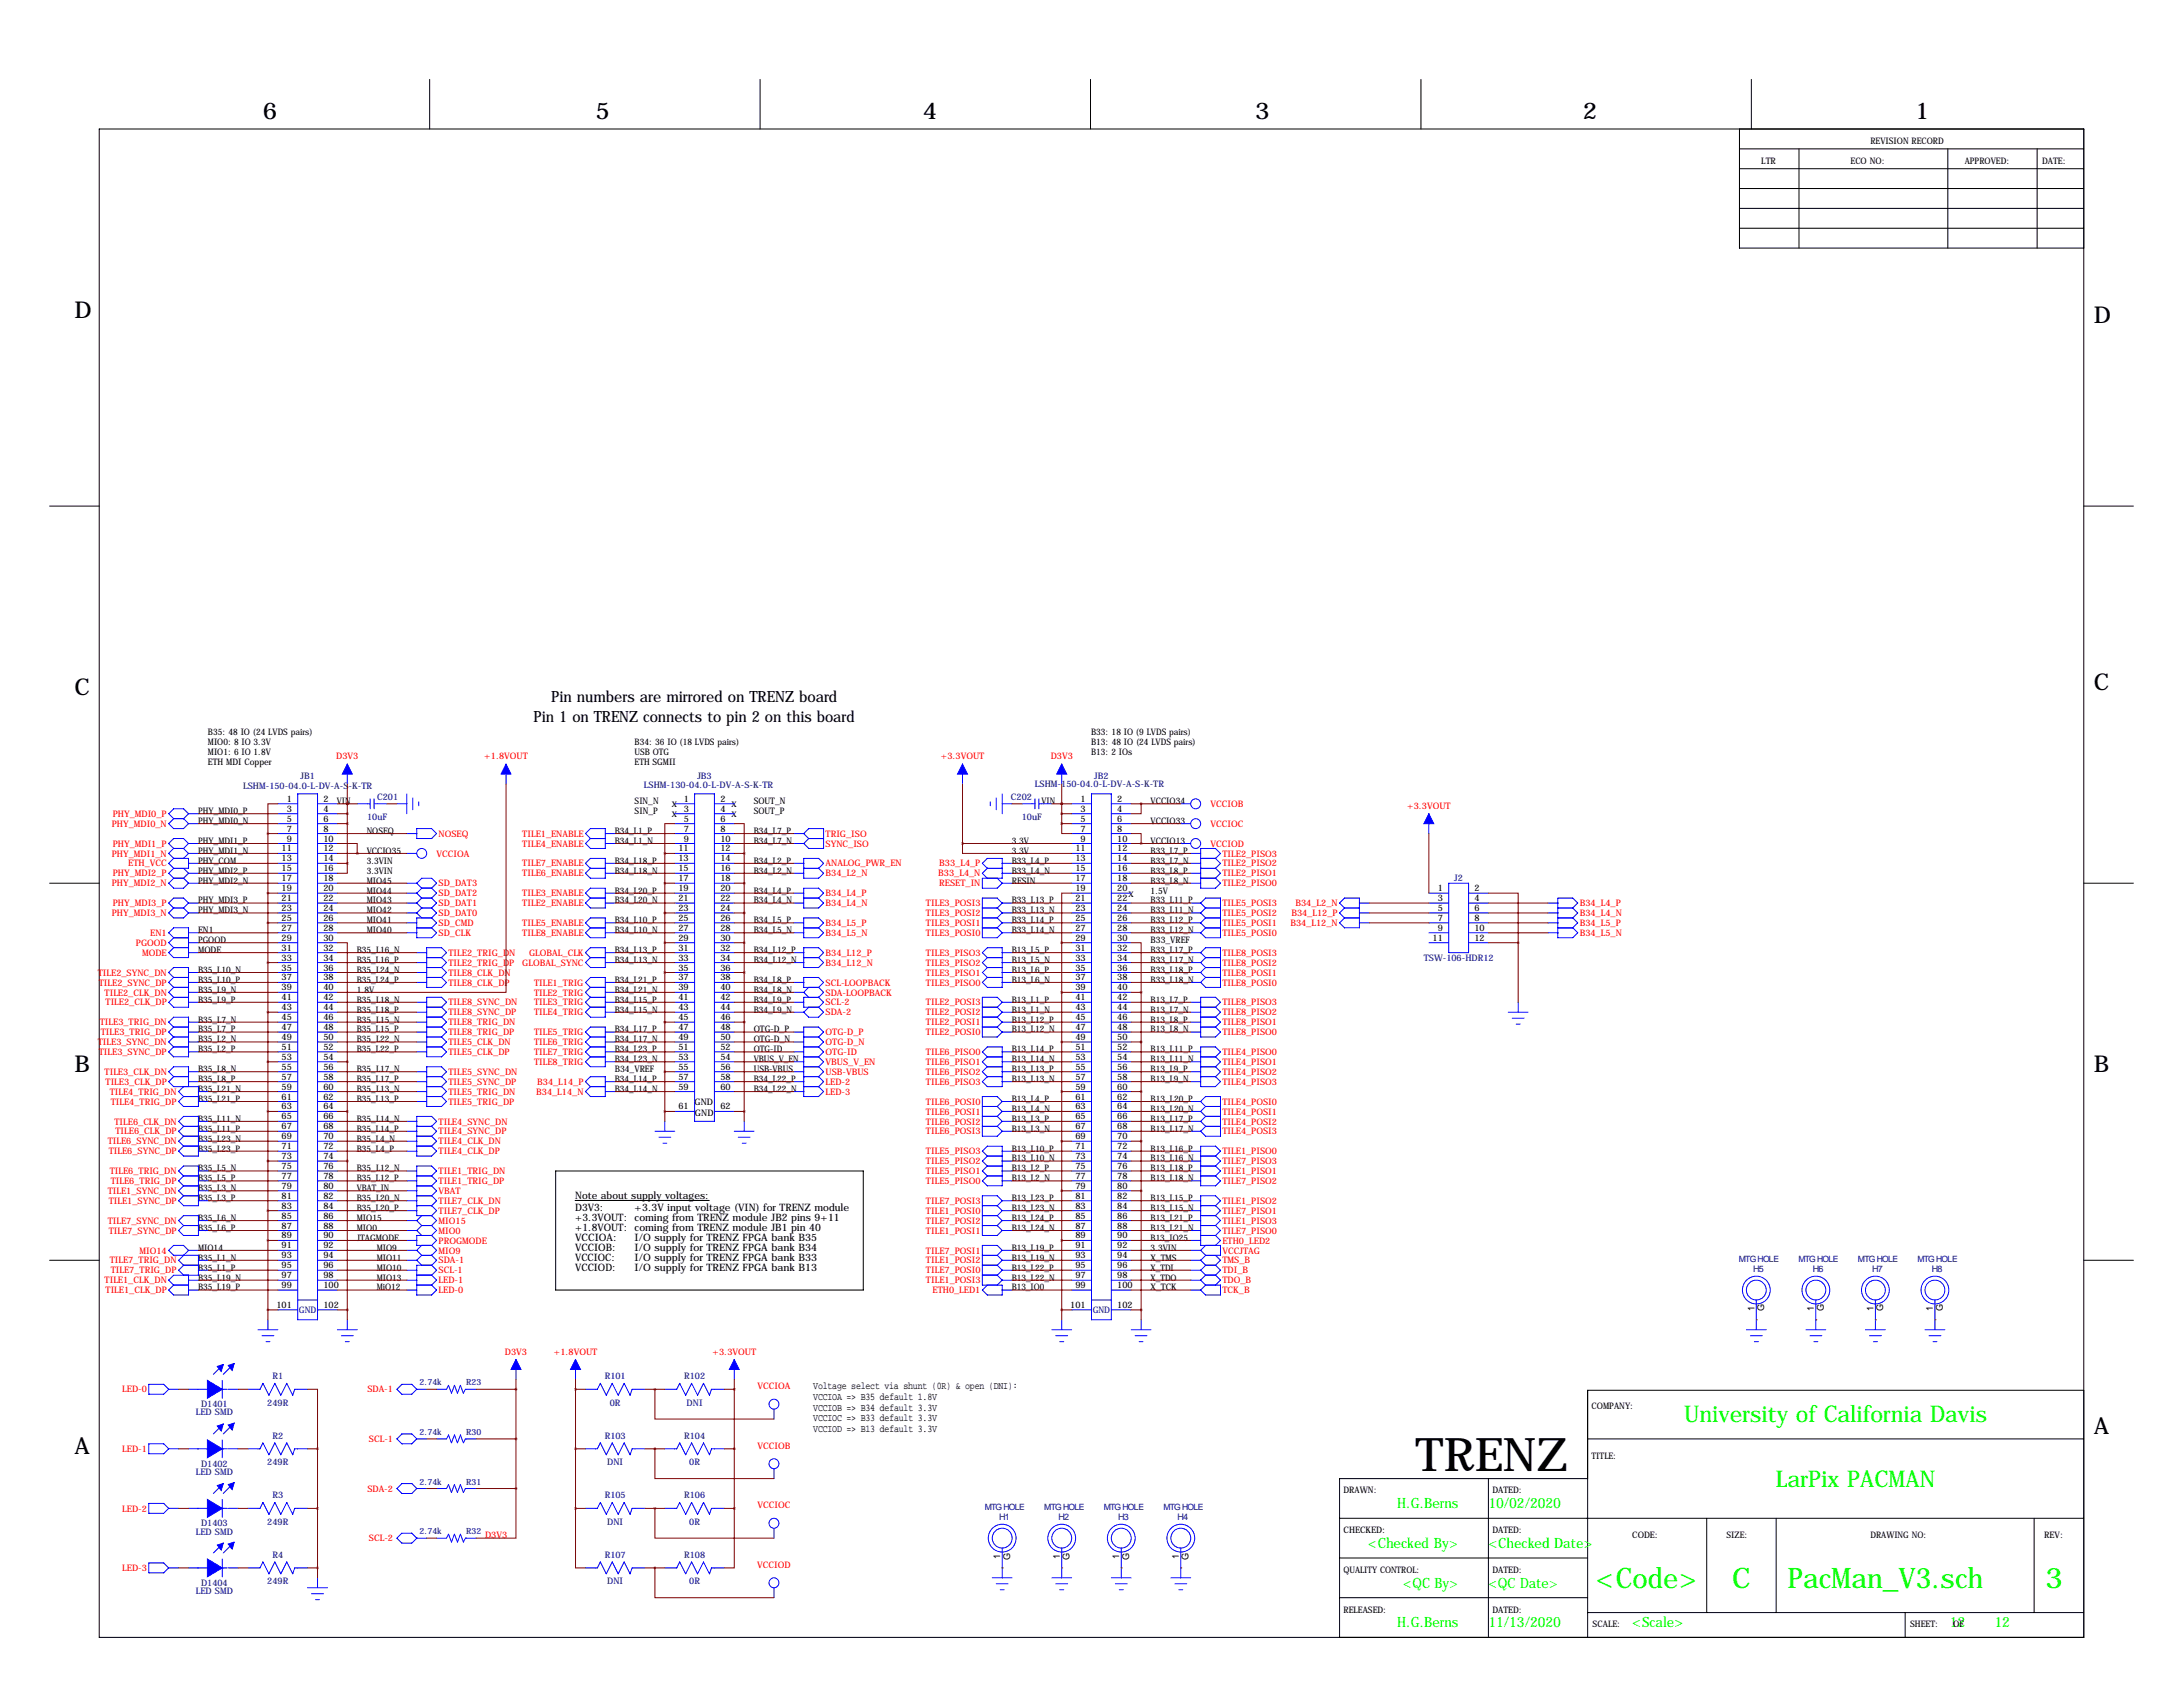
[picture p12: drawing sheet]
<svg xmlns="http://www.w3.org/2000/svg" width="559mm" height="432mm" viewBox="0 0 559 432" stroke-linecap="round" stroke-linejoin="round" font-family="sans-serif">
<defs><g id="words">
<text font-size="11.9" x="362.4" y="376.5">TRENZ</text>
<g font-size="7.3" fill="#0f0">
<text x="408.5" y="406.4">&lt;Code&gt;</text>
<text x="443.4" y="406.4">C</text>
<text x="457.5" y="406.4">PacMan_V3.sch</text>
<text x="523.6" y="406.4">3</text>
</g>
<g font-size="5.9">
<text x="67.3" y="30.5">6</text>
<text x="152.4" y="30.5">5</text>
<text x="236.2" y="30.5">4</text>
<text x="321.3" y="30.5">3</text>
<text x="405.1" y="30.5">2</text>
<text x="490.2" y="30.5">1</text>
<text x="19" y="81.3">D</text>
<text x="535.9" y="82.6">D</text>
<text x="19" y="177.8">C</text>
<text x="535.9" y="176.5">C</text>
<text x="19" y="274.3">B</text>
<text x="535.9" y="274.3">B</text>
<text x="535.9" y="367">A</text>
<text x="19" y="372.1">A</text>
</g>
<g font-size="5.9" fill="#0f0">
<text x="431.1" y="364">University of California Davis</text>
<text x="454.6" y="380.5">LarPix PACMAN</text>
</g>
<g font-size="4">
<text x="141.1" y="179.6">Pin numbers are mirrored on TRENZ board</text>
<text x="136.6" y="184.7">Pin 1 on TRENZ connects to pin 2 on this board</text>
</g>
<g font-size="3.6" fill="#0f0">
<text x="357.7" y="386.1">H.G.Berns</text>
<text x="381" y="386.1">10/02/2020</text>
<text x="350.2" y="396.2">&lt;Checked By&gt;</text>
<text x="381" y="396.2">&lt;Checked Date&gt;</text>
<text x="359.2" y="406.4">&lt;QC By&gt;</text>
<text x="381" y="406.4">&lt;QC Date&gt;</text>
<text x="357.7" y="416.6">H.G.Berns</text>
<text x="381" y="416.6">11/13/2020</text>
<text x="417.8" y="416.6">&lt;Scale&gt;</text>
<text x="499.1" y="416.6">12</text>
<text x="510.5" y="416.6">12</text>
</g>
<g font-size="2.6">
<text x="147.2" y="306.9">Note about supply voltages:</text>
<text x="147.2" y="310">D3V3:</text>
<text x="162.5" y="310">+3.3V input voltage (VIN) for TRENZ module</text>
<text x="147.2" y="312.5">+3.3VOUT: coming from TRENZ module JB2 pins 9+11</text>
<text x="147.2" y="315.1">+1.8VOUT: coming from TRENZ module JB1 pin 40</text>
<text x="147.2" y="317.6">VCCIOA:</text>
<text x="162.5" y="317.6">I/O supply for TRENZ FPGA bank B35</text>
<text x="147.2" y="320.1">VCCIOB:</text>
<text x="147.2" y="322.7">VCCIOC:</text>
<text x="162.5" y="320.1">I/O supply for TRENZ FPGA bank B34</text>
<text x="162.5" y="322.7">I/O supply for TRENZ FPGA bank B33</text>
<text x="147.2" y="325.2">VCCIOD:</text>
<text x="162.5" y="325.2">I/O supply for TRENZ FPGA bank B13</text>
<text x="208.2" y="358.2">VCCIOA =&gt; B35 default 1.8V</text>
<text x="208.2" y="355.4">Voltage select via shunt (0R) &amp; open (DNI):</text>
<text x="208.2" y="361">VCCIOB =&gt; B34 default 3.3V</text>
<text x="208.2" y="363.8">VCCIOC =&gt; B33 default 3.3V</text>
<text x="208.2" y="366.6">VCCIOD =&gt; B13 default 3.3V</text>
</g>
<g font-size="2.4">
<text x="449.1" y="335.5" transform="rotate(-90 449.1 335.5)">1</text>
<text x="451.6" y="335.7" transform="rotate(-90 451.6 335.7)">G</text>
<text x="464.3" y="335.5" transform="rotate(-90 464.3 335.5)">1</text>
<text x="466.8" y="335.7" transform="rotate(-90 466.8 335.7)">G</text>
<text x="479.6" y="335.5" transform="rotate(-90 479.6 335.5)">1</text>
<text x="482.1" y="335.7" transform="rotate(-90 482.1 335.7)">G</text>
<text x="494.8" y="335.5" transform="rotate(-90 494.8 335.5)">1</text>
<text x="497.3" y="335.7" transform="rotate(-90 497.3 335.7)">G</text>
<text x="256" y="399" transform="rotate(-90 256 399)">1</text>
<text x="258.5" y="399.2" transform="rotate(-90 258.5 399.2)">G</text>
<text x="271.3" y="399" transform="rotate(-90 271.3 399)">1</text>
<text x="273.8" y="399.2" transform="rotate(-90 273.8 399.2)">G</text>
<text x="286.5" y="399" transform="rotate(-90 286.5 399)">1</text>
<text x="289" y="399.2" transform="rotate(-90 289 399.2)">G</text>
<text x="301.8" y="399" transform="rotate(-90 301.8 399)">1</text>
<text x="304.3" y="399.2" transform="rotate(-90 304.3 399.2)">G</text>
</g>
<g font-size="2.3">
<text x="450.8" y="41.9">LTR</text>
<text x="473.7" y="41.9">ECO NO:</text>
<text x="478.8" y="36.8">REVISION RECORD</text>
<text x="502.9" y="41.9">APPROVED:</text>
<text x="522.7" y="41.9">DATE:</text>
<text x="53.2" y="188.1">B35: 48 IO (24 LVDS pairs)</text>
<text x="53.2" y="190.6">MIO0: 8 IO 3.3V</text>
<text x="162.5" y="190.6">B34: 36 IO (18 LVDS pairs)</text>
<text x="279.3" y="188.1">B33: 18 IO (9 LVDS pairs)</text>
<text x="279.3" y="190.6">B13: 48 IO (24 LVDS pairs)</text>
<text x="53.2" y="193.1">MIO1: 6 IO 1.8V</text>
<text x="53.2" y="195.7">ETH MDI Copper</text>
<text x="162.5" y="193.1">USB OTG</text>
<text x="162.5" y="195.7">ETH SGMII</text>
<text x="279.3" y="193.1">B13: 2 IOs</text>
<text x="50.7" y="208.4">PHY_MDI0_P</text>
<text x="73.4" y="205.2">1</text>
<text x="73.4" y="207.8">3</text>
<text x="82.8" y="205.2">2</text>
<text x="82.8" y="207.8">4</text>
<text x="86.3" y="205.8">VIN</text>
<text x="162.5" y="205.8">SIN_N</text>
<text x="162.5" y="208.4">SIN_P</text>
<text x="175" y="205.2">1</text>
<text x="175" y="207.8">3</text>
<text x="184.4" y="205.2">2</text>
<text x="184.4" y="207.8">4</text>
<text x="192.9" y="205.8">SOUT_N</text>
<text x="192.9" y="208.4">SOUT_P</text>
<text x="266.6" y="205.8">VIN</text>
<text x="276.6" y="205.2">1</text>
<text x="276.6" y="207.8">3</text>
<text x="286" y="205.2">2</text>
<text x="286" y="207.8">4</text>
<text x="294.5" y="205.8">VCCIO34</text>
<text x="50.7" y="210.9">PHY_MDI0_N</text>
<text x="73.4" y="210.3">5</text>
<text x="73.4" y="212.9">7</text>
<text x="73.4" y="215.4">9</text>
<text x="82.8" y="210.3">6</text>
<text x="82.8" y="212.9">8</text>
<text x="82.8" y="215.4">10</text>
<text x="93.9" y="213.5">NOSEQ</text>
<text x="157.4" y="213.5">B34_L1_P</text>
<text x="175" y="210.3">5</text>
<text x="175" y="212.9">7</text>
<text x="175" y="215.4">9</text>
<text x="184.4" y="210.3">6</text>
<text x="184.4" y="212.9">8</text>
<text x="184.4" y="215.4">10</text>
<text x="192.9" y="213.5">B34_L7_P</text>
<text x="276.6" y="210.3">5</text>
<text x="276.6" y="212.9">7</text>
<text x="276.6" y="215.4">9</text>
<text x="286" y="210.3">6</text>
<text x="286" y="212.9">8</text>
<text x="286" y="215.4">10</text>
<text x="294.5" y="210.9">VCCIO33</text>
<text x="50.7" y="216">PHY_MDI1_P</text>
<text x="50.7" y="218.5">PHY_MDI1_N</text>
<text x="50.7" y="221.1">PHY_COM</text>
<text x="72.1" y="217.9">11</text>
<text x="72.1" y="220.5">13</text>
<text x="82.8" y="217.9">12</text>
<text x="82.8" y="220.5">14</text>
<text x="93.9" y="218.5">VCCIO35</text>
<text x="93.9" y="221.1">3.3VIN</text>
<text x="157.4" y="216">B34_L1_N</text>
<text x="157.4" y="221.1">B34_L18_P</text>
<text x="173.7" y="217.9">11</text>
<text x="173.7" y="220.5">13</text>
<text x="184.4" y="217.9">12</text>
<text x="184.4" y="220.5">14</text>
<text x="192.9" y="216">B34_L7_N</text>
<text x="192.9" y="221.1">B34_L2_P</text>
<text x="259" y="221.1">B33_L4_P</text>
<text x="259" y="216">3.3V</text>
<text x="259" y="218.5">3.3V</text>
<text x="275.3" y="217.9">11</text>
<text x="275.3" y="220.5">13</text>
<text x="286" y="217.9">12</text>
<text x="286" y="220.5">14</text>
<text x="294.5" y="218.5">B33_L7_P</text>
<text x="294.5" y="221.1">B33_L7_N</text>
<text x="294.5" y="216">VCCIO13</text>
<text x="50.7" y="223.6">PHY_MDI2_P</text>
<text x="50.7" y="226.2">PHY_MDI2_N</text>
<text x="72.1" y="223">15</text>
<text x="72.1" y="225.6">17</text>
<text x="82.8" y="223">16</text>
<text x="82.8" y="225.6">18</text>
<text x="93.9" y="223.6">3.3VIN</text>
<text x="93.9" y="226.2">MIO45</text>
<text x="157.4" y="223.6">B34_L18_N</text>
<text x="173.7" y="223">15</text>
<text x="173.7" y="225.6">17</text>
<text x="184.4" y="223">16</text>
<text x="184.4" y="225.6">18</text>
<text x="192.9" y="223.6">B34_L2_N</text>
<text x="259" y="223.6">B33_L4_N</text>
<text x="259" y="226.2">RESIN</text>
<text x="275.3" y="223">15</text>
<text x="275.3" y="225.6">17</text>
<text x="286" y="223">16</text>
<text x="286" y="225.6">18</text>
<text x="294.5" y="223.6">B33_L8_P</text>
<text x="294.5" y="226.2">B33_L8_N</text>
<text x="50.7" y="231.2">PHY_MDI3_P</text>
<text x="50.7" y="233.8">PHY_MDI3_N</text>
<text x="72.1" y="228.1">19</text>
<text x="72.1" y="230.6">21</text>
<text x="72.1" y="233.2">23</text>
<text x="82.8" y="228.1">20</text>
<text x="82.8" y="230.6">22</text>
<text x="82.8" y="233.2">24</text>
<text x="93.9" y="228.7">MIO44</text>
<text x="93.9" y="231.2">MIO43</text>
<text x="93.9" y="233.8">MIO42</text>
<text x="157.4" y="228.7">B34_L20_P</text>
<text x="157.4" y="231.2">B34_L20_N</text>
<text x="173.7" y="228.1">19</text>
<text x="173.7" y="230.6">21</text>
<text x="173.7" y="233.2">23</text>
<text x="184.4" y="228.1">20</text>
<text x="184.4" y="230.6">22</text>
<text x="184.4" y="233.2">24</text>
<text x="192.9" y="228.7">B34_L4_P</text>
<text x="192.9" y="231.2">B34_L4_N</text>
<text x="259" y="231.2">B33_L13_P</text>
<text x="259" y="233.8">B33_L13_N</text>
<text x="275.3" y="228.1">19</text>
<text x="275.3" y="230.6">21</text>
<text x="275.3" y="233.2">23</text>
<text x="286" y="228.1">20</text>
<text x="286" y="230.6">22</text>
<text x="286" y="233.2">24</text>
<text x="294.5" y="231.2">B33_L11_P</text>
<text x="294.5" y="233.8">B33_L11_N</text>
<text x="294.5" y="228.7">1.5V</text>
<text x="368" y="228.1">1</text>
<text x="368" y="230.6">3</text>
<text x="368" y="233.2">5</text>
<text x="377.4" y="228.1">2</text>
<text x="377.4" y="230.6">4</text>
<text x="377.4" y="233.2">6</text>
<text x="50.7" y="238.9">EN1</text>
<text x="72.1" y="235.7">25</text>
<text x="72.1" y="238.3">27</text>
<text x="82.8" y="235.7">26</text>
<text x="82.8" y="238.3">28</text>
<text x="93.9" y="236.3">MIO41</text>
<text x="93.9" y="238.9">MIO40</text>
<text x="157.4" y="236.3">B34_L10_P</text>
<text x="157.4" y="238.9">B34_L10_N</text>
<text x="173.7" y="235.7">25</text>
<text x="173.7" y="238.3">27</text>
<text x="184.4" y="235.7">26</text>
<text x="184.4" y="238.3">28</text>
<text x="192.9" y="236.3">B34_L5_P</text>
<text x="192.9" y="238.9">B34_L5_N</text>
<text x="259" y="236.3">B33_L14_P</text>
<text x="259" y="238.9">B33_L14_N</text>
<text x="275.3" y="235.7">25</text>
<text x="275.3" y="238.3">27</text>
<text x="286" y="235.7">26</text>
<text x="286" y="238.3">28</text>
<text x="294.5" y="236.3">B33_L12_P</text>
<text x="294.5" y="238.9">B33_L12_N</text>
<text x="368" y="235.7">7</text>
<text x="368" y="238.3">9</text>
<text x="377.4" y="235.7">8</text>
<text x="377.4" y="238.3">10</text>
<text x="50.7" y="241.4">PGOOD</text>
<text x="50.7" y="243.9">MODE</text>
<text x="72.1" y="240.8">29</text>
<text x="72.1" y="243.3">31</text>
<text x="72.1" y="245.9">33</text>
<text x="82.8" y="240.8">30</text>
<text x="82.8" y="243.3">32</text>
<text x="82.8" y="245.9">34</text>
<text x="91.3" y="243.9">B35_L16_N</text>
<text x="157.4" y="243.9">B34_L13_P</text>
<text x="173.7" y="240.8">29</text>
<text x="173.7" y="243.3">31</text>
<text x="173.7" y="245.9">33</text>
<text x="184.4" y="240.8">30</text>
<text x="184.4" y="243.3">32</text>
<text x="184.4" y="245.9">34</text>
<text x="192.9" y="243.9">B34_L12_P</text>
<text x="259" y="243.9">B13_L5_P</text>
<text x="275.3" y="240.8">29</text>
<text x="275.3" y="243.3">31</text>
<text x="275.3" y="245.9">33</text>
<text x="286" y="240.8">30</text>
<text x="286" y="243.3">32</text>
<text x="286" y="245.9">34</text>
<text x="294.5" y="243.9">B33_L17_P</text>
<text x="294.5" y="241.4">B33_VREF</text>
<text x="366.7" y="240.8">11</text>
<text x="377.4" y="240.8">12</text>
<text x="50.7" y="249">B35_L10_N</text>
<text x="50.7" y="251.6">B35_L10_P</text>
<text x="72.1" y="248.4">35</text>
<text x="72.1" y="251">37</text>
<text x="82.8" y="248.4">36</text>
<text x="82.8" y="251">38</text>
<text x="91.3" y="246.5">B35_L16_P</text>
<text x="91.3" y="249">B35_L24_N</text>
<text x="91.3" y="251.6">B35_L24_P</text>
<text x="157.4" y="246.5">B34_L13_N</text>
<text x="157.4" y="251.6">B34_L21_P</text>
<text x="173.7" y="248.4">35</text>
<text x="173.7" y="251">37</text>
<text x="184.4" y="248.4">36</text>
<text x="184.4" y="251">38</text>
<text x="192.9" y="246.5">B34_L12_N</text>
<text x="192.9" y="251.6">B34_L8_P</text>
<text x="259" y="246.5">B13_L5_N</text>
<text x="259" y="249">B13_L6_P</text>
<text x="259" y="251.6">B13_L6_N</text>
<text x="275.3" y="248.4">35</text>
<text x="275.3" y="251">37</text>
<text x="286" y="248.4">36</text>
<text x="286" y="251">38</text>
<text x="294.5" y="249">B33_L18_P</text>
<text x="294.5" y="246.5">B33_L17_N</text>
<text x="294.5" y="251.6">B33_L18_N</text>
<text x="50.7" y="254.1">B35_L9_N</text>
<text x="50.7" y="256.6">B35_L9_P</text>
<text x="72.1" y="253.5">39</text>
<text x="72.1" y="256">41</text>
<text x="82.8" y="253.5">40</text>
<text x="82.8" y="256">42</text>
<text x="91.3" y="254.1">1.8V</text>
<text x="91.3" y="256.6">B35_L18_N</text>
<text x="157.4" y="254.1">B34_L21_N</text>
<text x="157.4" y="256.6">B34_L15_P</text>
<text x="173.7" y="253.5">39</text>
<text x="173.7" y="256">41</text>
<text x="184.4" y="253.5">40</text>
<text x="184.4" y="256">42</text>
<text x="192.9" y="254.1">B34_L8_N</text>
<text x="192.9" y="256.6">B34_L9_P</text>
<text x="259" y="256.6">B13_L1_P</text>
<text x="275.3" y="253.5">39</text>
<text x="275.3" y="256">41</text>
<text x="286" y="253.5">40</text>
<text x="286" y="256">42</text>
<text x="294.5" y="256.6">B13_L7_P</text>
<text x="50.7" y="261.7">B35_L7_N</text>
<text x="72.1" y="258.6">43</text>
<text x="72.1" y="261.1">45</text>
<text x="72.1" y="263.7">47</text>
<text x="82.8" y="258.6">44</text>
<text x="82.8" y="261.1">46</text>
<text x="82.8" y="263.7">48</text>
<text x="91.3" y="259.2">B35_L18_P</text>
<text x="91.3" y="261.7">B35_L15_N</text>
<text x="157.4" y="259.2">B34_L15_N</text>
<text x="173.7" y="258.6">43</text>
<text x="173.7" y="261.1">45</text>
<text x="173.7" y="263.7">47</text>
<text x="184.4" y="258.6">44</text>
<text x="184.4" y="261.1">46</text>
<text x="184.4" y="263.7">48</text>
<text x="192.9" y="259.2">B34_L9_N</text>
<text x="259" y="259.2">B13_L1_N</text>
<text x="259" y="261.7">B13_L12_P</text>
<text x="275.3" y="258.6">43</text>
<text x="275.3" y="261.1">45</text>
<text x="275.3" y="263.7">47</text>
<text x="286" y="258.6">44</text>
<text x="286" y="261.1">46</text>
<text x="286" y="263.7">48</text>
<text x="294.5" y="259.2">B13_L7_N</text>
<text x="294.5" y="261.7">B13_L8_P</text>
<text x="50.7" y="264.3">B35_L7_P</text>
<text x="50.7" y="266.8">B35_L2_N</text>
<text x="50.7" y="269.3">B35_L2_P</text>
<text x="72.1" y="266.2">49</text>
<text x="72.1" y="268.7">51</text>
<text x="82.8" y="266.2">50</text>
<text x="82.8" y="268.7">52</text>
<text x="91.3" y="264.3">B35_L15_P</text>
<text x="91.3" y="266.8">B35_L22_N</text>
<text x="91.3" y="269.3">B35_L22_P</text>
<text x="157.4" y="264.3">B34_L17_P</text>
<text x="157.4" y="266.8">B34_L17_N</text>
<text x="157.4" y="269.3">B34_L23_P</text>
<text x="173.7" y="266.2">49</text>
<text x="173.7" y="268.7">51</text>
<text x="184.4" y="266.2">50</text>
<text x="184.4" y="268.7">52</text>
<text x="192.9" y="264.3">OTG-D_P</text>
<text x="192.9" y="266.8">OTG-D_N</text>
<text x="192.9" y="269.3">OTG-ID</text>
<text x="259" y="264.3">B13_L12_N</text>
<text x="259" y="269.3">B13_L14_P</text>
<text x="275.3" y="266.2">49</text>
<text x="275.3" y="268.7">51</text>
<text x="286" y="266.2">50</text>
<text x="286" y="268.7">52</text>
<text x="294.5" y="264.3">B13_L8_N</text>
<text x="294.5" y="269.3">B13_L11_P</text>
<text x="50.7" y="274.4">B35_L8_N</text>
<text x="72.1" y="271.3">53</text>
<text x="72.1" y="273.8">55</text>
<text x="82.8" y="271.3">54</text>
<text x="82.8" y="273.8">56</text>
<text x="91.3" y="274.4">B35_L17_N</text>
<text x="157.4" y="271.9">B34_L23_N</text>
<text x="157.4" y="274.4">B34_VREF</text>
<text x="173.7" y="271.3">53</text>
<text x="173.7" y="273.8">55</text>
<text x="184.4" y="271.3">54</text>
<text x="184.4" y="273.8">56</text>
<text x="192.9" y="271.9">VBUS_V_EN</text>
<text x="192.9" y="274.4">USB-VBUS</text>
<text x="259" y="271.9">B13_L14_N</text>
<text x="259" y="274.4">B13_L13_P</text>
<text x="275.3" y="271.3">53</text>
<text x="275.3" y="273.8">55</text>
<text x="286" y="271.3">54</text>
<text x="286" y="273.8">56</text>
<text x="294.5" y="271.9">B13_L11_N</text>
<text x="294.5" y="274.4">B13_L9_P</text>
<text x="50.7" y="277">B35_L8_P</text>
<text x="50.7" y="279.5">B35_L21_N</text>
<text x="72.1" y="276.4">57</text>
<text x="72.1" y="278.9">59</text>
<text x="72.1" y="281.4">61</text>
<text x="82.8" y="276.4">58</text>
<text x="82.8" y="278.9">60</text>
<text x="82.8" y="281.4">62</text>
<text x="91.3" y="277">B35_L17_P</text>
<text x="91.3" y="279.5">B35_L13_N</text>
<text x="157.4" y="277">B34_L14_P</text>
<text x="157.4" y="279.5">B34_L14_N</text>
<text x="173.7" y="276.4">57</text>
<text x="173.7" y="278.9">59</text>
<text x="184.4" y="276.4">58</text>
<text x="184.4" y="278.9">60</text>
<text x="192.9" y="277">B34_L22_P</text>
<text x="192.9" y="279.5">B34_L22_N</text>
<text x="259" y="277">B13_L13_N</text>
<text x="275.3" y="276.4">57</text>
<text x="275.3" y="278.9">59</text>
<text x="275.3" y="281.4">61</text>
<text x="286" y="276.4">58</text>
<text x="286" y="278.9">60</text>
<text x="286" y="281.4">62</text>
<text x="294.5" y="277">B13_L9_N</text>
<text x="50.7" y="282">B35_L21_P</text>
<text x="50.7" y="287.1">B35_L11_N</text>
<text x="72.1" y="284">63</text>
<text x="72.1" y="286.5">65</text>
<text x="82.8" y="284">64</text>
<text x="82.8" y="286.5">66</text>
<text x="91.3" y="282">B35_L13_P</text>
<text x="91.3" y="287.1">B35_L14_N</text>
<text x="173.7" y="284">61</text>
<text x="177.8" y="282.7">GND</text>
<text x="177.9" y="285.5">GND</text>
<text x="184.4" y="284">62</text>
<text x="259" y="282">B13_L4_P</text>
<text x="259" y="284.6">B13_L4_N</text>
<text x="259" y="287.1">B13_L3_P</text>
<text x="275.3" y="284">63</text>
<text x="275.3" y="286.5">65</text>
<text x="286" y="284">64</text>
<text x="286" y="286.5">66</text>
<text x="294.5" y="282">B13_L20_P</text>
<text x="294.5" y="284.6">B13_L20_N</text>
<text x="294.5" y="287.1">B13_L17_P</text>
<text x="50.7" y="289.7">B35_L11_P</text>
<text x="50.7" y="292.2">B35_L23_N</text>
<text x="72.1" y="289.1">67</text>
<text x="72.1" y="291.6">69</text>
<text x="82.8" y="289.1">68</text>
<text x="82.8" y="291.6">70</text>
<text x="91.3" y="289.7">B35_L14_P</text>
<text x="91.3" y="292.2">B35_L4_N</text>
<text x="259" y="289.7">B13_L3_N</text>
<text x="275.3" y="289.1">67</text>
<text x="275.3" y="291.6">69</text>
<text x="286" y="289.1">68</text>
<text x="286" y="291.6">70</text>
<text x="294.5" y="289.7">B13_L17_N</text>
<text x="50.7" y="294.7">B35_L23_P</text>
<text x="50.7" y="299.8">B35_L5_N</text>
<text x="72.1" y="294.1">71</text>
<text x="72.1" y="296.7">73</text>
<text x="72.1" y="299.2">75</text>
<text x="82.8" y="294.1">72</text>
<text x="82.8" y="296.7">74</text>
<text x="82.8" y="299.2">76</text>
<text x="91.3" y="294.7">B35_L4_P</text>
<text x="91.3" y="299.8">B35_L12_N</text>
<text x="259" y="294.7">B13_L10_P</text>
<text x="259" y="297.3">B13_L10_N</text>
<text x="259" y="299.8">B13_L2_P</text>
<text x="275.3" y="294.1">71</text>
<text x="275.3" y="296.7">73</text>
<text x="275.3" y="299.2">75</text>
<text x="286" y="294.1">72</text>
<text x="286" y="296.7">74</text>
<text x="286" y="299.2">76</text>
<text x="294.5" y="294.7">B13_L16_P</text>
<text x="294.5" y="297.3">B13_L16_N</text>
<text x="294.5" y="299.8">B13_L18_P</text>
<text x="50.7" y="302.4">B35_L5_P</text>
<text x="50.7" y="304.9">B35_L3_N</text>
<text x="72.1" y="301.8">77</text>
<text x="72.1" y="304.3">79</text>
<text x="82.8" y="301.8">78</text>
<text x="82.8" y="304.3">80</text>
<text x="91.3" y="302.4">B35_L12_P</text>
<text x="91.3" y="304.9">VBAT_IN</text>
<text x="259" y="302.4">B13_L2_N</text>
<text x="275.3" y="301.8">77</text>
<text x="275.3" y="304.3">79</text>
<text x="286" y="301.8">78</text>
<text x="286" y="304.3">80</text>
<text x="294.5" y="302.4">B13_L18_N</text>
<text x="50.7" y="307.4">B35_L3_P</text>
<text x="72.1" y="306.8">81</text>
<text x="72.1" y="309.4">83</text>
<text x="72.1" y="311.9">85</text>
<text x="82.8" y="306.8">82</text>
<text x="82.8" y="309.4">84</text>
<text x="82.8" y="311.9">86</text>
<text x="91.3" y="307.4">B35_L20_N</text>
<text x="91.3" y="310">B35_L20_P</text>
<text x="259" y="307.4">B13_L23_P</text>
<text x="259" y="310">B13_L23_N</text>
<text x="275.3" y="306.8">81</text>
<text x="275.3" y="309.4">83</text>
<text x="275.3" y="311.9">85</text>
<text x="286" y="306.8">82</text>
<text x="286" y="309.4">84</text>
<text x="286" y="311.9">86</text>
<text x="294.5" y="307.4">B13_L15_P</text>
<text x="294.5" y="310">B13_L15_N</text>
<text x="50.7" y="312.5">B35_L6_N</text>
<text x="50.7" y="315.1">B35_L6_P</text>
<text x="72.1" y="314.5">87</text>
<text x="72.1" y="317">89</text>
<text x="82.8" y="314.5">88</text>
<text x="82.8" y="317">90</text>
<text x="91.3" y="312.5">MIO15</text>
<text x="91.3" y="315.1">MIO0</text>
<text x="91.3" y="317.6">JTAGMODE</text>
<text x="259" y="312.5">B13_L24_P</text>
<text x="259" y="315.1">B13_L24_N</text>
<text x="275.3" y="314.5">87</text>
<text x="275.3" y="317">89</text>
<text x="286" y="314.5">88</text>
<text x="286" y="317">90</text>
<text x="294.5" y="312.5">B13_L21_P</text>
<text x="294.5" y="315.1">B13_L21_N</text>
<text x="294.5" y="317.6">B13_IO25</text>
<text x="50.7" y="320.1">MIO14</text>
<text x="50.7" y="322.7">B35_L1_N</text>
<text x="72.1" y="319.5">91</text>
<text x="72.1" y="322.1">93</text>
<text x="82.8" y="319.5">92</text>
<text x="82.8" y="322.1">94</text>
<text x="96.4" y="320.1">MIO9</text>
<text x="96.4" y="322.7">MIO11</text>
<text x="259" y="320.1">B13_L19_P</text>
<text x="259" y="322.7">B13_L19_N</text>
<text x="275.3" y="319.5">91</text>
<text x="275.3" y="322.1">93</text>
<text x="286" y="319.5">92</text>
<text x="286" y="322.1">94</text>
<text x="294.5" y="320.1">3.3VIN</text>
<text x="294.5" y="322.7">X_TMS</text>
<text x="50.7" y="325.2">B35_L1_P</text>
<text x="50.7" y="327.8">B35_L19_N</text>
<text x="72.1" y="324.6">95</text>
<text x="72.1" y="327.2">97</text>
<text x="72.1" y="329.7">99</text>
<text x="82.8" y="324.6">96</text>
<text x="82.8" y="327.2">98</text>
<text x="82.8" y="329.7">100</text>
<text x="96.4" y="325.2">MIO10</text>
<text x="96.4" y="327.8">MIO13</text>
<text x="259" y="325.2">B13_L22_P</text>
<text x="259" y="327.8">B13_L22_N</text>
<text x="275.3" y="324.6">95</text>
<text x="275.3" y="327.2">97</text>
<text x="275.3" y="329.7">99</text>
<text x="286" y="324.6">96</text>
<text x="286" y="327.2">98</text>
<text x="286" y="329.7">100</text>
<text x="294.5" y="325.2">X_TDI</text>
<text x="294.5" y="327.8">X_TDO</text>
<text x="50.7" y="330.3">B35_L19_P</text>
<text x="70.8" y="334.8">101</text>
<text x="82.8" y="334.8">102</text>
<text x="96.4" y="330.3">MiO12</text>
<text x="259" y="330.3">B13_IO0</text>
<text x="274" y="334.8">101</text>
<text x="286" y="334.8">102</text>
<text x="294.5" y="330.3">X_TCK</text>
<text x="407.4" y="360.7">COMPANY:</text>
<text x="407.4" y="373.4">TITLE:</text>
<text x="343.9" y="382.3">DRAWN:</text>
<text x="382" y="382.3">DATED:</text>
<text x="343.9" y="392.4">CHECKED:</text>
<text x="382" y="392.4">DATED:</text>
<text x="417.8" y="393.7">CODE:</text>
<text x="442" y="393.7">SIZE:</text>
<text x="478.8" y="393.7">DRAWING NO:</text>
<text x="523.2" y="393.7">REV:</text>
<text x="343.9" y="402.6">QUALITY CONTROL:</text>
<text x="382" y="402.6">DATED:</text>
<text x="343.9" y="412.7">RELEASED:</text>
<text x="382" y="412.7">DATED:</text>
<text x="407.7" y="416.6">SCALE:</text>
<text x="488.9" y="416.6">SHEET:</text>
<text x="499.9" y="416.6">OF</text>
</g>
<g font-size="2.3" fill="#f00">
<text x="86.1" y="194.3">D3V3</text>
<text x="124" y="194.3">+1.8VOUT</text>
<text x="240.8" y="194.3">+3.3VOUT</text>
<text x="269" y="194.3">D3V3</text>
<text x="28.9" y="209.1">PHY_MDI0_P</text>
<text x="309.9" y="206.5">VCCIOB</text>
<text x="360.2" y="207">+3.3VOUT</text>
<text x="28.6" y="211.6">PHY_MDI0_N</text>
<text x="112.3" y="214.2">NOSEQ</text>
<text x="133.7" y="214.2">TILE1_ENABLE</text>
<text x="211.3" y="214.2">TRIG_ISO</text>
<text x="309.9" y="211.6">VCCIOC</text>
<text x="28.6" y="219.2">PHY_MDI1_N</text>
<text x="28.9" y="216.7">PHY_MDI1_P</text>
<text x="32.8" y="221.8">ETH_VCC</text>
<text x="111.8" y="219.2">VCCIOA</text>
<text x="133.7" y="216.7">TILE4_ENABLE</text>
<text x="133.7" y="221.8">TILE7_ENABLE</text>
<text x="211.3" y="216.7">SYNC_ISO</text>
<text x="211.3" y="221.8">ANALOG_PWR_EN</text>
<text x="240.4" y="221.8">B33_L4_P</text>
<text x="309.9" y="216.7">VCCIOD</text>
<text x="312.9" y="219.2">TILE2_PISO3</text>
<text x="312.9" y="221.8">TILE2_PISO2</text>
<text x="28.6" y="226.9">PHY_MDI2_N</text>
<text x="28.9" y="224.3">PHY_MDI2_P</text>
<text x="112.3" y="226.9">SD_DAT3</text>
<text x="133.7" y="224.3">TILE6_ENABLE</text>
<text x="211.3" y="224.3">B34_L2_N</text>
<text x="240.2" y="224.3">B33_L4_N</text>
<text x="240.4" y="226.9">RESET_IN</text>
<text x="312.9" y="224.3">TILE2_PISO1</text>
<text x="312.9" y="226.9">TILE2_PISO0</text>
<text x="28.9" y="231.9">PHY_MDI3_P</text>
<text x="112.3" y="229.4">SD_DAT2</text>
<text x="112.3" y="231.9">SD_DAT1</text>
<text x="133.7" y="229.4">TILE3_ENABLE</text>
<text x="133.7" y="231.9">TILE2_ENABLE</text>
<text x="211.3" y="229.4">B34_L4_P</text>
<text x="211.3" y="231.9">B34_L4_N</text>
<text x="237" y="231.9">TILE3_POSI3</text>
<text x="312.9" y="231.9">TILE5_POSI3</text>
<text x="331.6" y="231.9">B34_L2_N</text>
<text x="404.4" y="231.9">B34_L4_P</text>
<text x="28.6" y="234.5">PHY_MDI3_N</text>
<text x="38.5" y="239.6">EN1</text>
<text x="112.3" y="234.5">SD_DAT0</text>
<text x="112.3" y="237">SD_CMD</text>
<text x="112.3" y="239.6">SD_CLK</text>
<text x="133.7" y="237">TILE5_ENABLE</text>
<text x="133.7" y="239.6">TILE8_ENABLE</text>
<text x="211.3" y="237">B34_L5_P</text>
<text x="211.3" y="239.6">B34_L5_N</text>
<text x="237" y="234.5">TILE3_POSI2</text>
<text x="237" y="237">TILE3_POSI1</text>
<text x="237" y="239.6">TILE3_POSI0</text>
<text x="312.9" y="234.5">TILE5_POSI2</text>
<text x="312.9" y="237">TILE5_POSI1</text>
<text x="312.9" y="239.6">TILE5_POSI0</text>
<text x="330.3" y="237">B34_L12_N</text>
<text x="330.6" y="234.5">B34_L12_P</text>
<text x="404.4" y="234.5">B34_L4_N</text>
<text x="404.4" y="237">B34_L5_P</text>
<text x="404.4" y="239.6">B34_L5_N</text>
<text x="34.8" y="242.1">PGOOD</text>
<text x="36.4" y="244.6">MODE</text>
<text x="114.8" y="244.6">TILE2_TRIG_DN</text>
<text x="135.4" y="244.6">GLOBAL_CLK</text>
<text x="211.3" y="244.6">B34_L12_P</text>
<text x="237" y="244.6">TILE3_PISO3</text>
<text x="312.9" y="244.6">TILE8_POSI3</text>
<text x="25" y="249.7">TILE2_SYNC_DN</text>
<text x="114.8" y="247.2">TILE2_TRIG_DP</text>
<text x="114.8" y="249.7">TILE8_CLK_DN</text>
<text x="133.7" y="247.2">GLOBAL_SYNC</text>
<text x="211.3" y="247.2">B34_L12_N</text>
<text x="237" y="247.2">TILE3_PISO2</text>
<text x="237" y="249.7">TILE3_PISO1</text>
<text x="312.9" y="247.2">TILE8_POSI2</text>
<text x="312.9" y="249.7">TILE8_POSI1</text>
<text x="25.3" y="252.3">TILE2_SYNC_DP</text>
<text x="26.8" y="254.8">TILE2_CLK_DN</text>
<text x="27" y="257.3">TILE2_CLK_DP</text>
<text x="114.8" y="257.3">TILE8_SYNC_DN</text>
<text x="114.8" y="252.3">TILE8_CLK_DP</text>
<text x="136.7" y="252.3">TILE1_TRIG</text>
<text x="136.7" y="254.8">TILE2_TRIG</text>
<text x="136.7" y="257.3">TILE3_TRIG</text>
<text x="211.3" y="252.3">SCL-LOOPBACK</text>
<text x="211.3" y="254.8">SDA-LOOPBACK</text>
<text x="211.3" y="257.3">SCL-2</text>
<text x="237" y="252.3">TILE3_PISO0</text>
<text x="237" y="257.3">TILE2_POSI3</text>
<text x="312.9" y="252.3">TILE8_POSI0</text>
<text x="312.9" y="257.3">TILE8_PISO3</text>
<text x="25.6" y="262.4">TILE3_TRIG_DN</text>
<text x="114.8" y="259.9">TILE8_SYNC_DP</text>
<text x="114.8" y="262.4">TILE8_TRIG_DN</text>
<text x="136.7" y="259.9">TILE4_TRIG</text>
<text x="211.3" y="259.9">SDA-2</text>
<text x="237" y="259.9">TILE2_POSI2</text>
<text x="237" y="262.4">TILE2_POSI1</text>
<text x="312.9" y="259.9">TILE8_PISO2</text>
<text x="312.9" y="262.4">TILE8_PISO1</text>
<text x="25" y="267.5">TILE3_SYNC_DN</text>
<text x="25.8" y="265">TILE3_TRIG_DP</text>
<text x="114.8" y="265">TILE8_TRIG_DP</text>
<text x="114.8" y="267.5">TILE5_CLK_DN</text>
<text x="136.7" y="265">TILE5_TRIG</text>
<text x="136.7" y="267.5">TILE6_TRIG</text>
<text x="211.3" y="265">OTG-D_P</text>
<text x="211.3" y="267.5">OTG-D_N</text>
<text x="237" y="265">TILE2_POSI0</text>
<text x="312.9" y="265">TILE8_PISO0</text>
<text x="25.3" y="270">TILE3_SYNC_DP</text>
<text x="26.8" y="275.1">TILE3_CLK_DN</text>
<text x="114.8" y="275.1">TILE5_SYNC_DN</text>
<text x="114.8" y="270">TILE5_CLK_DP</text>
<text x="136.7" y="270">TILE7_TRIG</text>
<text x="136.7" y="272.6">TILE8_TRIG</text>
<text x="211.3" y="270">OTG-ID</text>
<text x="211.3" y="272.6">VBUS_V_EN</text>
<text x="211.3" y="275.1">USB-VBUS</text>
<text x="237" y="275.1">TILE6_PISO2</text>
<text x="237" y="272.6">TILE6_PISO1</text>
<text x="237" y="270">TILE6_PISO0</text>
<text x="312.9" y="275.1">TILE4_PISO2</text>
<text x="312.9" y="272.6">TILE4_PISO1</text>
<text x="312.9" y="270">TILE4_PISO0</text>
<text x="27" y="277.7">TILE3_CLK_DP</text>
<text x="28.1" y="280.2">TILE4_TRIG_DN</text>
<text x="114.8" y="280.2">TILE5_TRIG_DN</text>
<text x="114.8" y="277.7">TILE5_SYNC_DP</text>
<text x="137.3" y="280.2">B34_L14_N</text>
<text x="137.5" y="277.7">B34_L14_P</text>
<text x="211.3" y="277.7">LED-2</text>
<text x="211.3" y="280.2">LED-3</text>
<text x="237" y="277.7">TILE6_PISO3</text>
<text x="312.9" y="277.7">TILE4_PISO3</text>
<text x="28.3" y="282.7">TILE4_TRIG_DP</text>
<text x="29.3" y="287.8">TILE6_CLK_DN</text>
<text x="112.3" y="287.8">TILE4_SYNC_DN</text>
<text x="114.8" y="282.7">TILE5_TRIG_DP</text>
<text x="237" y="287.8">TILE6_POSI2</text>
<text x="237" y="285.3">TILE6_POSI1</text>
<text x="237" y="282.7">TILE6_POSI0</text>
<text x="312.9" y="287.8">TILE4_POSI2</text>
<text x="312.9" y="285.3">TILE4_POSI1</text>
<text x="312.9" y="282.7">TILE4_POSI0</text>
<text x="27.6" y="292.9">TILE6_SYNC_DN</text>
<text x="29.6" y="290.4">TILE6_CLK_DP</text>
<text x="112.3" y="292.9">TILE4_CLK_DN</text>
<text x="112.3" y="290.4">TILE4_SYNC_DP</text>
<text x="237" y="290.4">TILE6_POSI3</text>
<text x="312.9" y="290.4">TILE4_POSI3</text>
<text x="27.8" y="295.4">TILE6_SYNC_DP</text>
<text x="112.3" y="295.4">TILE4_CLK_DP</text>
<text x="237" y="295.4">TILE5_PISO3</text>
<text x="237" y="298">TILE5_PISO2</text>
<text x="312.9" y="298">TILE7_PISO3</text>
<text x="312.9" y="295.4">TILE1_PISO0</text>
<text x="27.6" y="305.6">TILE1_SYNC_DN</text>
<text x="28.1" y="300.5">TILE6_TRIG_DN</text>
<text x="28.3" y="303.1">TILE6_TRIG_DP</text>
<text x="112.3" y="305.6">VBAT</text>
<text x="112.3" y="300.5">TILE1_TRIG_DN</text>
<text x="112.3" y="303.1">TILE1_TRIG_DP</text>
<text x="237" y="300.5">TILE5_PISO1</text>
<text x="237" y="303.1">TILE5_PISO0</text>
<text x="312.9" y="300.5">TILE1_PISO1</text>
<text x="312.9" y="303.1">TILE7_PISO2</text>
<text x="27.8" y="308.1">TILE1_SYNC_DP</text>
<text x="112.3" y="308.1">TILE7_CLK_DN</text>
<text x="112.3" y="310.7">TILE7_CLK_DP</text>
<text x="237" y="308.1">TILE7_POSI3</text>
<text x="237" y="310.7">TILE1_POSI0</text>
<text x="312.9" y="310.7">TILE7_PISO1</text>
<text x="312.9" y="308.1">TILE1_PISO2</text>
<text x="27.6" y="313.2">TILE7_SYNC_DN</text>
<text x="27.8" y="315.8">TILE7_SYNC_DP</text>
<text x="112.3" y="313.2">MIO15</text>
<text x="112.3" y="315.8">MIO0</text>
<text x="237" y="313.2">TILE7_POSI2</text>
<text x="237" y="315.8">TILE1_POSI1</text>
<text x="312.9" y="315.8">TILE7_PISO0</text>
<text x="312.9" y="313.2">TILE1_PISO3</text>
<text x="28.1" y="323.4">TILE7_TRIG_DN</text>
<text x="35.7" y="320.8">MIO14</text>
<text x="112.3" y="318.3">PROGMODE</text>
<text x="112.3" y="320.8">MIO9</text>
<text x="112.3" y="323.4">SDA-1</text>
<text x="237" y="323.4">TILE1_POSI2</text>
<text x="237" y="320.8">TILE7_POSI1</text>
<text x="312.9" y="323.4">TMS_B</text>
<text x="312.9" y="320.8">VCCJTAG</text>
<text x="312.9" y="318.3">ETH0_LED2</text>
<text x="26.8" y="328.5">TILE1_CLK_DN</text>
<text x="28.3" y="325.9">TILE7_TRIG_DP</text>
<text x="112.3" y="325.9">SCL-1</text>
<text x="112.3" y="328.5">LED-1</text>
<text x="237" y="328.5">TILE1_POSI3</text>
<text x="237" y="325.9">TILE7_POSI0</text>
<text x="312.9" y="328.5">TDO_B</text>
<text x="312.9" y="325.9">TDI_B</text>
<text x="27" y="331">TILE1_CLK_DP</text>
<text x="112.3" y="331">LED-0</text>
<text x="238.7" y="331">ETH0_LED1</text>
<text x="312.9" y="331">TCK_B</text>
<text x="129.3" y="346.7">D3V3</text>
<text x="141.7" y="346.7">+1.8VOUT</text>
<text x="182.4" y="346.7">+3.3VOUT</text>
<text x="31.3" y="356.4">LED-0</text>
<text x="94" y="356.4">SDA-1</text>
<text x="193.9" y="355.6">VCCIOA</text>
<text x="31.3" y="371.6">LED-1</text>
<text x="94.4" y="369.1">SCL-1</text>
<text x="193.9" y="370.8">VCCIOB</text>
<text x="94" y="381.8">SDA-2</text>
<text x="31.3" y="386.9">LED-2</text>
<text x="193.9" y="386.1">VCCIOC</text>
<text x="94.4" y="394.5">SCL-2</text>
<text x="124.2" y="393.7">D3V3</text>
<text x="193.9" y="401.3">VCCIOD</text>
<text x="31.3" y="402.1">LED-3</text>
</g>
<g font-size="2.3" fill="#000080">
<text x="62.2" y="202">LSHM-150-04.0-L-DV-A-S-K-TR</text>
<text x="76.9" y="199.4">JB1</text>
<text x="164.8" y="201.8">LSHM-130-04.0-L-DV-A-S-K-TR</text>
<text x="178.5" y="199.4">JB3</text>
<text x="264.9" y="201.5">LSHM-150-04.0-L-DV-A-S-K-TR</text>
<text x="280.1" y="199.4">JB2</text>
<text x="94" y="209.9">10uF</text>
<text x="96.5" y="204.8">C201</text>
<text x="258.8" y="204.8">C202</text>
<text x="261.6" y="209.9">10uF</text>
<text x="372.3" y="225.6">J2</text>
<text x="364.4" y="246">TSW-106-HDR12</text>
<text x="448.8" y="325.5">H5</text>
<text x="464" y="325.5">H6</text>
<text x="479.2" y="325.5">H7</text>
<text x="494.5" y="325.5">H8</text>
<text x="76.5" y="336.1">GND</text>
<text x="279.7" y="336.1">GND</text>
<text x="69.7" y="353.1">R1</text>
<text x="154.8" y="353.1">R101</text>
<text x="175.1" y="353.1">R102</text>
<text x="68.4" y="359.8">249R</text>
<text x="156.1" y="359.8">0R</text>
<text x="175.8" y="359.8">DNI</text>
<text x="50.1" y="362.3">LED SMD</text>
<text x="51.5" y="360.2">D1401</text>
<text x="69.7" y="368.3">R2</text>
<text x="154.8" y="368.3">R103</text>
<text x="175.1" y="368.3">R104</text>
<text x="50.1" y="377.5">LED SMD</text>
<text x="51.5" y="375.4">D1402</text>
<text x="68.4" y="375">249R</text>
<text x="155.4" y="375">DNI</text>
<text x="176.4" y="375">0R</text>
<text x="69.7" y="383.5">R3</text>
<text x="154.8" y="383.5">R105</text>
<text x="175.1" y="383.5">R106</text>
<text x="255.7" y="389">H1</text>
<text x="271" y="389">H2</text>
<text x="286.2" y="389">H3</text>
<text x="301.4" y="389">H4</text>
<text x="50.1" y="392.8">LED SMD</text>
<text x="51.5" y="390.7">D1403</text>
<text x="68.4" y="390.2">249R</text>
<text x="155.4" y="390.2">DNI</text>
<text x="176.4" y="390.2">0R</text>
<text x="69.7" y="398.8">R4</text>
<text x="154.8" y="398.8">R107</text>
<text x="175.1" y="398.8">R108</text>
<text x="51.5" y="405.9">D1404</text>
<text x="68.4" y="405.5">249R</text>
<text x="155.4" y="405.5">DNI</text>
<text x="176.4" y="405.5">0R</text>
<text x="50.1" y="408">LED SMD</text>
</g>
<g font-size="2.2" fill="#000080">
<text x="445.1" y="323.1">MTG HOLE</text>
<text x="460.3" y="323.1">MTG HOLE</text>
<text x="475.6" y="323.1">MTG HOLE</text>
<text x="490.8" y="323.1">MTG HOLE</text>
<text x="107.4" y="354.6">2.74k</text>
<text x="119.3" y="354.6">R23</text>
<text x="107.4" y="367.3">2.74k</text>
<text x="119.3" y="367.3">R30</text>
<text x="107.4" y="380">2.74k</text>
<text x="119.3" y="380">R31</text>
<text x="252.1" y="386.6">MTG HOLE</text>
<text x="267.3" y="386.6">MTG HOLE</text>
<text x="282.5" y="386.6">MTG HOLE</text>
<text x="297.8" y="386.6">MTG HOLE</text>
<text x="107.4" y="392.7">2.74k</text>
<text x="119.3" y="392.7">R32</text>
</g>
<g font-size="2">
<text x="172" y="206.7">X</text>
<text x="172" y="209.2">X</text>
<text x="187.2" y="206.7">X</text>
<text x="187.2" y="209.2">X</text>
<text x="288.8" y="229.5">X</text>
</g>
</g></defs>
<g fill="none" stroke="#000" stroke-width=".26">
<path d="M25.4 33h508v386.1h-508zM110 20.3v12.7M194.6 20.3v12.7M279.1 20.3v12.7M363.7 20.3v12.7M445.3 38.1h88.1M445.3 33v30.5h88.1M448.3 20.3v12.7M460.5 38.1v25.4M498.6 38.1v25.4M521.5 38.1v25.4M445.3 48.3h88.1"/>
<path d="M445.3 43.2h88.1M445.3 53.3h88.1M445.3 58.4h88.1M12.7 129.5h12.7M533.4 129.5h12.7M12.7 226.1h12.7M533.4 226.1h12.7M142.2 299.7h78.8v30.5h-78.8zM147.2 307.3h34.4M12.7 322.6h12.7M533.4 322.6h12.7M533.4 355.9h-127v63.2"/>
<path d="M381 378.5v40.6M406.4 368.3h127M406.4 378.5h-63.5v40.6M342.9 388.6h190.5M342.9 398.8h63.5M436.9 388.6v24.1M454.7 388.6v24.1M520.7 388.6v24.1M342.9 408.9h63.5M406.4 412.7h127M487.7 412.7v6.4"/>
</g>
<g fill="none" stroke="#00f" stroke-width=".26">
<path d="M88.9 195.6v5.1M129.5 195.6v5.1M246.4 195.6v5.1M271.8 195.6v5.1M44.4 209.5h2.6M44.4 209.5l-1.2 1.3 1.2 1.3h2.6l1.3-1.3M44.4 217.2h2.6M44.4 219.7l-1.2 1.3 1.2 1.2M44.4 217.2l-1.2 1.2 1.2 1.3M44.4 219.7h3.9v2.5h-3.9M47 209.5l1.3 1.3M47 217.2l1.3 1.2"/>
<path d="M48.3 208.3h2.5M48.3 210.8h2.5M48.3 215.9h2.5M48.3 218.4h2.5M48.3 208.3l-1.3-1.3h-2.6l-1.2 1.3 1.2 1.2M48.3 208.3l-1.3 1.2M48.3 215.9l-1.3-1.3h-2.6l-1.2 1.3 1.2 1.3M48.3 215.9l-1.3 1.3M48.3 218.4l-1.3 1.3M71.1 205.7h5.1M71.1 208.3h5.1M71.1 210.8h5.1"/>
<path d="M71.1 213.4h5.1M71.1 215.9h5.1M71.1 218.4h5.1M76.2 203.2h5.1v134.6h-5.1zM81.3 205.7h5.1M81.3 208.3h5.1M81.3 210.8h5.1M81.3 213.4h5.1M81.3 215.9h5.1M81.3 218.4h5.1M91.4 205.7h3.3M94.7 204.5v2.5"/>
<path d="M95.8 205.7h3.3M95.8 204.5v2.5M101.6 205.7h2.5M104.1 213.4h2.6M104.1 218.4h2.6M104.1 203.2v5.1M105.7 204.2v3.1M106.7 212.1h3.8l1.3 1.3-1.3 1.2h-3.8zM107.2 205.2v1M149.9 213.4l1.2-1.3h3.8v5.1h-3.8l-1.2-1.3 1.2-1.3zM151.1 214.6h3.8M151.1 219.7h3.8v5.1h-3.8l-1.2-1.3 1.2-1.3-1.2-1.2z"/>
<path d="M154.9 213.4h2.6M154.9 215.9h2.6M172.7 205.7h5.1M172.7 208.3h5.1M172.7 210.8h5.1M172.7 213.4h5.1M172.7 215.9h5.1M172.7 218.4h5.1M177.8 203.2h5.1v83.8h-5.1zM182.9 205.7h5.1M182.9 208.3h5.1M182.9 210.8h5.1"/>
<path d="M182.9 213.4h5.1M182.9 215.9h5.1M182.9 218.4h5.1M203.2 213.4h2.5M203.2 215.9h2.5M205.7 213.4l1.3-1.3h3.8v5.1h-3.8l-1.3-1.3M205.7 219.7h3.8l1.3 1.3-1.3 1.2 1.3 1.3-1.3 1.3h-3.8zM205.7 213.4l1.3 1.2M207 214.6h3.8M207 214.6l-1.3 1.3M253.5 205.2v1M255 204.2v3.1"/>
<path d="M256.5 205.7h2.6M256.5 203.2v5.1M261.6 205.7h3.3M264.9 204.5v2.5M265.9 205.7h3.3M265.9 204.5v2.5M274.3 205.7h5.1M274.3 208.3h5.1M274.3 210.8h5.1M274.3 213.4h5.1M274.3 215.9h5.1M274.3 218.4h5.1"/>
<path d="M279.4 203.2h5.1v134.6h-5.1zM284.5 205.7h5.1M284.5 208.3h5.1M284.5 210.8h5.1M284.5 213.4h5.1M284.5 215.9h5.1M284.5 218.4h5.1M302.3 205.7h2.5M302.3 210.8h2.5M302.3 215.9h2.5M304.8 218.4h2.5M307.3 219.7h3.8"/>
<path d="M311.1 219.7l1.3-1.3-1.3-1.2h-3.8v10.1h3.8l1.3-1.2-1.3-1.3M311.1 219.7l1.3 1.3-1.3 1.2M365.8 208.3v5.1M44.4 222.2l-1.2 1.3 1.2 1.3M44.4 224.8h2.6M44.4 224.8l-1.2 1.3 1.2 1.2h2.6l1.3-1.2M44.4 232.4h2.6M44.4 232.4l-1.2 1.3 1.2 1.2h2.6l1.3-1.2M47 222.2l1.3 1.3M47 224.8l1.3 1.3M47 232.4l1.3 1.3M48.3 221h2.5"/>
<path d="M48.3 223.5h2.5M48.3 226.1h2.5M48.3 231.1h2.5M48.3 233.7h2.5M48.3 238.8h2.5M48.3 223.5l-1.3 1.3M48.3 231.1l-1.3-1.2h-2.6l-1.2 1.2 1.2 1.3M48.3 231.1l-1.3 1.3M71.1 221h5.1M71.1 223.5h5.1M71.1 226.1h5.1M71.1 228.6h5.1"/>
<path d="M71.1 231.1h5.1M71.1 233.7h5.1M71.1 236.2h5.1M71.1 238.8h5.1M81.3 221h5.1M81.3 223.5h5.1M81.3 226.1h5.1M81.3 228.6h5.1M81.3 231.1h5.1M81.3 233.7h5.1M81.3 236.2h5.1M81.3 238.8h5.1"/>
<path d="M104.1 226.1h2.6M104.1 228.6h2.6M104.1 231.1h2.6M104.1 233.7h2.6M104.1 236.2h2.6M104.1 238.8h2.6M106.7 226.1l1.2-1.3h2.6l1.3 1.3-1.3 1.2M106.7 237.5h3.8M106.7 226.1l1.2 1.2M106.7 228.6l1.2 1.3M106.7 231.1l1.2 1.3M106.7 233.7l1.2 1.2"/>
<path d="M107.9 227.3h2.6M107.9 229.9h2.6M107.9 232.4h2.6M107.9 229.9l-1.2 1.2M107.9 232.4l-1.2 1.3M107.9 227.3l-1.2 1.3M110.5 234.9h-3.8v5.1h3.8l1.3-1.2-1.3-1.3M110.5 229.9l1.3 1.2-1.3 1.3M110.5 232.4l1.3 1.3-1.3 1.2M110.5 227.3l1.3 1.3-1.3 1.3M110.5 234.9l1.3 1.3-1.3 1.3M149.9 228.6l1.2-1.3h3.8v5.1h-3.8l-1.2-1.3 1.2-1.2z"/>
<path d="M149.9 236.2l1.2-1.3h3.8v5.1h-3.8l-1.2-1.2 1.2-1.3zM151.1 222.2h3.8M151.1 229.9h3.8M151.1 237.5h3.8M154.9 221h2.6M154.9 223.5h2.6M154.9 228.6h2.6M154.9 231.1h2.6M154.9 236.2h2.6M154.9 238.8h2.6M172.7 221h5.1M172.7 223.5h5.1"/>
<path d="M172.7 226.1h5.1M172.7 228.6h5.1M172.7 231.1h5.1M172.7 233.7h5.1M172.7 236.2h5.1M172.7 238.8h5.1M182.9 221h5.1M182.9 223.5h5.1M182.9 226.1h5.1M182.9 228.6h5.1M182.9 231.1h5.1M182.9 233.7h5.1"/>
<path d="M182.9 236.2h5.1M182.9 238.8h5.1M203.2 221h2.5M203.2 223.5h2.5M203.2 228.6h2.5M203.2 231.1h2.5M203.2 236.2h2.5M203.2 238.8h2.5M205.7 227.3h3.8l1.3 1.3-1.3 1.3 1.3 1.2-1.3 1.3h-3.8zM205.7 222.2h3.8M205.7 229.9h3.8M205.7 234.9h3.8l1.3 1.3-1.3 1.3 1.3 1.3-1.3 1.2h-3.8z"/>
<path d="M205.7 237.5h3.8M251.5 232.4h3.8M251.5 234.9h3.8M251.5 237.5h3.8M252.7 222.2l-1.2-1.2 1.2-1.3h3.8v5.1h-5v2.5h3.8l1.2-1.2M252.7 222.2h3.8M252.7 222.2l-1.2 1.3 1.2 1.3M255.3 224.8l1.2 1.3M255.3 232.4l1.2 1.3M255.3 234.9l1.2 1.3M255.3 237.5l1.2 1.3M256.5 221h2.6"/>
<path d="M256.5 223.5h2.6M256.5 226.1h2.6M256.5 231.1h2.6M256.5 233.7h2.6M256.5 236.2h2.6M256.5 238.8h2.6M256.5 231.1l-1.2-1.2h-3.8v10.1h3.8l1.2-1.2M256.5 233.7l-1.2 1.2M256.5 231.1l-1.2 1.3M256.5 236.2l-1.2 1.3M274.3 221h5.1M274.3 223.5h5.1"/>
<path d="M274.3 226.1h5.1M274.3 228.6h5.1M274.3 231.1h5.1M274.3 233.7h5.1M274.3 236.2h5.1M274.3 238.8h5.1M284.5 221h5.1M284.5 223.5h5.1M284.5 226.1h5.1M284.5 228.6h5.1M284.5 231.1h5.1M284.5 233.7h5.1"/>
<path d="M284.5 236.2h5.1M284.5 238.8h5.1M304.8 221h2.5M304.8 223.5h2.5M304.8 226.1h2.5M304.8 231.1h2.5M304.8 233.7h2.5M304.8 236.2h2.5M304.8 238.8h2.5M307.3 222.2h3.8M307.3 224.8h3.8M307.3 231.1l1.3-1.2h3.8v10.1h-3.8l-1.3-1.2"/>
<path d="M307.3 231.1l1.3 1.3M307.3 233.7l1.3 1.2M307.3 236.2l1.3 1.3M308.6 232.4h3.8M308.6 234.9h3.8M308.6 237.5h3.8M308.6 237.5l-1.3 1.3M308.6 234.9l-1.3 1.3M308.6 232.4l-1.3 1.3M311.1 222.2l1.3 1.3-1.3 1.3M344.2 232.4l-1.3-1.3 1.3-1.2h3.8v7.6h-3.8l-1.3-1.3 1.3-1.3M344.2 232.4h3.8"/>
<path d="M344.2 234.9h3.8M344.2 232.4l-1.3 1.3 1.3 1.2M348 231.1h2.5M348 233.7h2.5M348 236.2h2.5M365.8 228.6h5M365.8 231.1h5M365.8 233.7h5M365.8 236.2h5M365.8 238.8h5M370.8 226.1h5.1v17.7h-5.1zM375.9 228.6h5.1"/>
<path d="M375.9 231.1h5.1M375.9 233.7h5.1M375.9 236.2h5.1M375.9 238.8h5.1M396.2 231.1h2.6M396.2 233.7h2.6M396.2 236.2h2.6M396.2 238.8h2.6M398.8 232.4h3.8M398.8 234.9h3.8M398.8 237.5h3.8M402.6 232.4l1.3-1.3-1.3-1.2h-3.8v10.1h3.8l1.3-1.2-1.3-1.3"/>
<path d="M402.6 234.9l1.3 1.3-1.3 1.3M402.6 232.4l1.3 1.3-1.3 1.2M44.4 240l-1.2-1.2 1.2-1.3h3.9v7.6h-3.9l-1.2-1.3 1.2-1.2M44.4 250.2l-1.2-1.3 1.2-1.3h3.9v10.2h-3.9l-1.2-1.3 1.2-1.2M44.4 240h3.9M44.4 240l-1.2 1.3 1.2 1.3M44.4 242.6h3.9M44.4 250.2h3.9M44.4 252.7h3.9M44.4 255.3h3.9M44.4 252.7l-1.2 1.3 1.2 1.3M44.4 250.2l-1.2 1.3 1.2 1.2"/>
<path d="M48.3 241.3h2.5M48.3 243.8h2.5M48.3 248.9h2.5M48.3 251.5h2.5M48.3 254h2.5M48.3 256.5h2.5M71.1 241.3h5.1M71.1 243.8h5.1M71.1 246.4h5.1M71.1 248.9h5.1M71.1 251.5h5.1M71.1 254h5.1"/>
<path d="M71.1 256.5h5.1M71.1 259.1h5.1M81.3 241.3h5.1M81.3 243.8h5.1M81.3 246.4h5.1M81.3 248.9h5.1M81.3 251.5h5.1M81.3 254h5.1M81.3 256.5h5.1M81.3 259.1h5.1M106.7 243.8h2.5M106.7 246.4h2.5"/>
<path d="M106.7 248.9h2.5M106.7 251.5h2.5M106.7 256.5h2.5M106.7 259.1h2.5M109.2 245.1h3.8M109.2 247.6h3.8M109.2 250.2h3.8M109.2 257.8h3.8M113 245.1l1.3-1.3-1.3-1.2h-3.8v10.1h3.8l1.3-1.2-1.3-1.3M113 247.6l1.3 1.3-1.3 1.3M113 257.8l1.3-1.3-1.3-1.2h-3.8v15.2h3.8l1.3-1.3-1.3-1.2M113 257.8l1.3 1.3-1.3 1.2"/>
<path d="M113 245.1l1.3 1.3-1.3 1.2M151.1 255.3l-1.2 1.2 1.2 1.3M151.1 252.7l-1.2-1.2 1.2-1.3h3.8v10.1h-3.8l-1.2-1.2 1.2-1.3M151.1 242.6h3.8v5h-3.8l-1.2-1.2 1.2-1.3-1.2-1.3zM151.1 245.1h3.8M151.1 252.7h3.8M151.1 252.7l-1.2 1.3 1.2 1.3M151.1 255.3h3.8M151.1 257.8h3.8M154.9 243.8h2.6M154.9 246.4h2.6M154.9 251.5h2.6"/>
<path d="M154.9 254h2.6M154.9 256.5h2.6M154.9 259.1h2.6M172.7 241.3h5.1M172.7 243.8h5.1M172.7 246.4h5.1M172.7 248.9h5.1M172.7 251.5h5.1M172.7 254h5.1M172.7 256.5h5.1M172.7 259.1h5.1M182.9 241.3h5.1"/>
<path d="M182.9 243.8h5.1M182.9 246.4h5.1M182.9 248.9h5.1M182.9 251.5h5.1M182.9 254h5.1M182.9 256.5h5.1M182.9 259.1h5.1M203.2 243.8h2.5M203.2 246.4h2.5M203.2 251.5h2.5M203.2 254h2.5M203.2 256.5h2.5"/>
<path d="M203.2 259.1h2.5M205.7 242.6h3.8l1.3 1.2-1.3 1.3 1.3 1.3-1.3 1.2h-3.8zM205.7 245.1h3.8M205.7 250.2h3.8l1.3 1.3-1.3 1.2h-3.8zM205.7 254l1.3 1.3M207 252.7l-1.3 1.3M207 257.8l-1.3 1.3M209.5 255.3h-3.8v2.5h3.8M209.5 257.8l1.3 1.3-1.3 1.2h-2.5l-1.3-1.2M209.5 252.7l1.3 1.3-1.3 1.3M209.5 255.3l1.3 1.2-1.3 1.3M251.5 257.8h3.8"/>
<path d="M252.7 245.1l-1.2-1.3 1.2-1.2h3.8v10.1h-3.8l-1.2-1.2 1.2-1.3M252.7 245.1h3.8M252.7 247.6h3.8M252.7 250.2h3.8M252.7 245.1l-1.2 1.3 1.2 1.2M252.7 247.6l-1.2 1.3 1.2 1.3M255.3 257.8l1.2 1.3M256.5 243.8h2.6M256.5 246.4h2.6M256.5 248.9h2.6M256.5 251.5h2.6M256.5 256.5h2.6"/>
<path d="M256.5 259.1h2.6M256.5 256.5l-1.2-1.2h-3.8v10.1h3.8l1.2-1.2M256.5 256.5l-1.2 1.3M256.5 259.1l-1.2 1.2M274.3 241.3h5.1M274.3 243.8h5.1M274.3 246.4h5.1M274.3 248.9h5.1M274.3 251.5h5.1M274.3 254h5.1M274.3 256.5h5.1M274.3 259.1h5.1"/>
<path d="M284.5 241.3h5.1M284.5 243.8h5.1M284.5 246.4h5.1M284.5 248.9h5.1M284.5 251.5h5.1M284.5 254h5.1M284.5 256.5h5.1M284.5 259.1h5.1M304.8 243.8h2.5M304.8 246.4h2.5M304.8 248.9h2.5M304.8 251.5h2.5"/>
<path d="M304.8 256.5h2.5M304.8 259.1h2.5M307.3 243.8l1.3-1.2h3.8v10.1h-3.8l-1.3-1.2M307.3 257.8h3.8M307.3 243.8l1.3 1.3M307.3 246.4l1.3 1.2M307.3 248.9l1.3 1.3M308.6 245.1h3.8M308.6 247.6h3.8M308.6 250.2h3.8M308.6 245.1l-1.3 1.3M308.6 247.6l-1.3 1.3"/>
<path d="M308.6 250.2l-1.3 1.3M311.1 257.8l1.3-1.3-1.3-1.2h-3.8v10.1h3.8l1.3-1.2-1.3-1.3M311.1 257.8l1.3 1.3-1.3 1.2M365.8 241.3h5M375.9 241.3h5.1M386.1 259.1h5.1M388.6 256.5v2.6M44.4 262.9l-1.2-1.3 1.2-1.3h3.9v10.2h-3.9l-1.2-1.3 1.2-1.2M44.4 275.6l-1.2-1.3 1.2-1.3h3.9v5.1M44.4 262.9h3.9M44.4 265.4h3.9M44.4 268h3.9"/>
<path d="M44.4 275.6h3.9M44.4 275.6l-1.2 1.3 1.2 1.2h6.4v5.1h-3.8l-1.3-1.3 1.3-1.2M44.4 265.4l-1.2 1.3 1.2 1.3M44.4 262.9l-1.2 1.3 1.2 1.2M47 278.1l-1.3 1.3 1.3 1.3M48.3 261.6h2.5M48.3 264.2h2.5M48.3 266.7h2.5M48.3 269.2h2.5M48.3 274.3h2.5M48.3 276.9h2.5M50.8 279.4h2.5"/>
<path d="M71.1 261.6h5.1M71.1 264.2h5.1M71.1 266.7h5.1M71.1 269.2h5.1M71.1 271.8h5.1M71.1 274.3h5.1M71.1 276.9h5.1M71.1 279.4h5.1M81.3 261.6h5.1M81.3 264.2h5.1M81.3 266.7h5.1M81.3 269.2h5.1"/>
<path d="M81.3 271.8h5.1M81.3 274.3h5.1M81.3 276.9h5.1M81.3 279.4h5.1M106.7 261.6h2.5M106.7 264.2h2.5M106.7 266.7h2.5M106.7 269.2h2.5M106.7 274.3h2.5M106.7 276.9h2.5M106.7 279.4h2.5M109.2 260.3h3.8"/>
<path d="M109.2 262.9h3.8M109.2 265.4h3.8M109.2 268h3.8M109.2 275.6h3.8M109.2 278.1h3.8M113 265.4l1.3 1.3-1.3 1.3M113 275.6l1.3-1.3-1.3-1.3h-3.8v10.2h3.8l1.3-1.3-1.3-1.2M113 278.1l1.3 1.3-1.3 1.3M113 260.3l1.3 1.3-1.3 1.3M113 262.9l1.3 1.3-1.3 1.2M113 275.6l1.3 1.3-1.3 1.2M149.9 276.9l1.2-1.3h3.8v5.1h-3.8l-1.2-1.3 1.2-1.3z"/>
<path d="M151.1 265.4l-1.2-1.2 1.2-1.3h3.8v10.1h-3.8l-1.2-1.2 1.2-1.3M151.1 265.4h3.8M151.1 265.4l-1.2 1.3 1.2 1.3M151.1 268h3.8M151.1 268l-1.2 1.2 1.2 1.3M151.1 270.5h3.8M151.1 278.1h3.8M154.9 264.2h2.6M154.9 266.7h2.6M154.9 269.2h2.6M154.9 271.8h2.6M154.9 276.9h2.6"/>
<path d="M154.9 279.4h2.6M172.7 261.6h5.1M172.7 264.2h5.1M172.7 266.7h5.1M172.7 269.2h5.1M172.7 271.8h5.1M172.7 274.3h5.1M172.7 276.9h5.1M172.7 279.4h5.1M182.9 261.6h5.1M182.9 264.2h5.1M182.9 266.7h5.1"/>
<path d="M182.9 269.2h5.1M182.9 271.8h5.1M182.9 274.3h5.1M182.9 276.9h5.1M182.9 279.4h5.1M203.2 264.2h2.5M203.2 266.7h2.5M203.2 269.2h2.5M203.2 271.8h2.5M203.2 274.3h2.5M203.2 276.9h2.5M203.2 279.4h2.5"/>
<path d="M205.7 265.4h3.8M205.7 268h3.8M205.7 270.5h3.8M205.7 273h3.8M205.7 275.6h3.8M205.7 278.1h3.8M209.5 265.4l1.3-1.2-1.3-1.3h-3.8v17.8h3.8l1.3-1.3-1.3-1.3M209.5 265.4l1.3 1.3-1.3 1.3M209.5 268l1.3 1.2-1.3 1.3M209.5 270.5l1.3 1.3-1.3 1.2M209.5 273l1.3 1.3-1.3 1.3M209.5 275.6l1.3 1.3-1.3 1.2"/>
<path d="M251.5 260.3h3.8M251.5 262.9h3.8M252.7 270.5l-1.2-1.3 1.2-1.2h3.8v10.1h-3.8l-1.2-1.2 1.2-1.3M252.7 270.5h3.8M252.7 273h3.8M252.7 275.6h3.8M252.7 273l-1.2 1.3 1.2 1.3M252.7 270.5l-1.2 1.3 1.2 1.2M255.3 260.3l1.2 1.3M255.3 262.9l1.2 1.3M256.5 261.6h2.6M256.5 264.2h2.6"/>
<path d="M256.5 269.2h2.6M256.5 271.8h2.6M256.5 274.3h2.6M256.5 276.9h2.6M256.5 261.6l-1.2 1.3M274.3 261.6h5.1M274.3 264.2h5.1M274.3 266.7h5.1M274.3 269.2h5.1M274.3 271.8h5.1M274.3 274.3h5.1M274.3 276.9h5.1"/>
<path d="M274.3 279.4h5.1M284.5 261.6h5.1M284.5 264.2h5.1M284.5 266.7h5.1M284.5 269.2h5.1M284.5 271.8h5.1M284.5 274.3h5.1M284.5 276.9h5.1M284.5 279.4h5.1M304.8 261.6h2.5M304.8 264.2h2.5M304.8 269.2h2.5"/>
<path d="M304.8 271.8h2.5M304.8 274.3h2.5M304.8 276.9h2.5M307.3 260.3h3.8M307.3 262.9h3.8M307.3 270.5h3.8M307.3 273h3.8M307.3 275.6h3.8M311.1 270.5l1.3-1.3-1.3-1.2h-3.8v10.1h3.8l1.3-1.2-1.3-1.3M311.1 260.3l1.3 1.3-1.3 1.3M311.1 270.5l1.3 1.3-1.3 1.2M311.1 273l1.3 1.3-1.3 1.3"/>
<path d="M387.1 260.6h3M388.1 262.1h1M47 288.3l-1.3-1.3 1.3-1.2h3.8v10.1h-3.8l-1.3-1.3 1.3-1.2M47 290.8l-1.3 1.3 1.3 1.3M47 288.3l-1.3 1.3 1.3 1.2M47 280.7h3.8M47 293.4h3.8M47 290.8h3.8M47 288.3h3.8M50.8 281.9h2.5M50.8 287h2.5M50.8 289.6h2.5"/>
<path d="M50.8 292.1h2.5M50.8 294.6h2.5M50.8 299.7h2.5M71.1 281.9h5.1M71.1 284.5h5.1M71.1 287h5.1M71.1 289.6h5.1M71.1 292.1h5.1M71.1 294.6h5.1M71.1 297.2h5.1M71.1 299.7h5.1M81.3 281.9h5.1"/>
<path d="M81.3 284.5h5.1M81.3 287h5.1M81.3 289.6h5.1M81.3 292.1h5.1M81.3 294.6h5.1M81.3 297.2h5.1M81.3 299.7h5.1M104.1 287h2.6M104.1 289.6h2.6M104.1 292.1h2.6M104.1 294.6h2.6M104.1 299.7h2.6"/>
<path d="M106.7 281.9h2.5M106.7 293.4h3.8M106.7 290.8h3.8M106.7 288.3h3.8M109.2 280.7h3.8M110.5 288.3l1.3-1.3-1.3-1.2h-3.8v10.1h3.8l1.3-1.3-1.3-1.2M110.5 288.3l1.3 1.3-1.3 1.2M110.5 290.8l1.3 1.3-1.3 1.3M167.6 289.6h5.1M168.7 291.1h3M169.7 292.6h1M170.2 287v2.6"/>
<path d="M172.7 284.5h5.1M182.9 284.5h5.1M188 289.6h5M189 291.1h3M190 292.6h1M190.5 287v2.6M251.5 285.8h3.8M251.5 288.3h3.8M251.5 283.2h3.8M252.7 295.9l-1.2-1.3 1.2-1.2h3.8v10.1h-3.8l-1.2-1.2 1.2-1.3M252.7 295.9h3.8M252.7 295.9l-1.2 1.3 1.2 1.2"/>
<path d="M252.7 298.4h3.8M252.7 298.4l-1.2 1.3 1.2 1.3M255.3 288.3l1.2 1.3M255.3 285.8l1.2 1.2M255.3 283.2l1.2 1.3M256.5 281.9h2.6M256.5 284.5h2.6M256.5 287h2.6M256.5 289.6h2.6M256.5 294.6h2.6M256.5 297.2h2.6M256.5 299.7h2.6"/>
<path d="M256.5 281.9l-1.2-1.2h-3.8v10.1h3.8l1.2-1.2M256.5 287l-1.2 1.3M256.5 284.5l-1.2 1.3M256.5 281.9l-1.2 1.3M274.3 281.9h5.1M274.3 284.5h5.1M274.3 287h5.1M274.3 289.6h5.1M274.3 292.1h5.1M274.3 294.6h5.1M274.3 297.2h5.1M274.3 299.7h5.1"/>
<path d="M284.5 281.9h5.1M284.5 284.5h5.1M284.5 287h5.1M284.5 289.6h5.1M284.5 292.1h5.1M284.5 294.6h5.1M284.5 297.2h5.1M284.5 299.7h5.1M304.8 281.9h2.5M304.8 284.5h2.5M304.8 287h2.5M304.8 289.6h2.5"/>
<path d="M304.8 294.6h2.5M304.8 297.2h2.5M304.8 299.7h2.5M307.3 281.9l1.3-1.2h3.8v10.1h-3.8l-1.3-1.2M307.3 295.9h3.8M307.3 298.4h3.8M307.3 287l1.3 1.3M307.3 284.5l1.3 1.3M307.3 281.9l1.3 1.3M308.6 285.8h3.8M308.6 288.3h3.8M308.6 283.2h3.8"/>
<path d="M308.6 288.3l-1.3 1.3M308.6 285.8l-1.3 1.2M308.6 283.2l-1.3 1.3M311.1 295.9l1.3-1.3-1.3-1.2h-3.8v10.1h3.8l1.3-1.2-1.3-1.3M311.1 295.9l1.3 1.3-1.3 1.2M311.1 298.4l1.3 1.3-1.3 1.3M47 303.5l-1.3 1.3 1.3 1.3M47 303.5h3.8M47 306.1h3.8M47 311.1h3.8v5.1h-3.8l-1.3-1.2 1.3-1.3-1.3-1.3zM47 313.7h3.8M47 301l-1.3-1.3 1.3-1.3h3.8v10.2h-3.8l-1.3-1.3 1.3-1.2"/>
<path d="M47 301h3.8M47 301l-1.3 1.3 1.3 1.2M50.8 302.3h2.5M50.8 304.8h2.5M50.8 307.3h2.5M50.8 312.4h2.5M50.8 315h2.5M71.1 302.3h5.1M71.1 304.8h5.1M71.1 307.3h5.1M71.1 309.9h5.1M71.1 312.4h5.1"/>
<path d="M71.1 315h5.1M71.1 317.5h5.1M81.3 302.3h5.1M81.3 304.8h5.1M81.3 307.3h5.1M81.3 309.9h5.1M81.3 312.4h5.1M81.3 315h5.1M81.3 317.5h5.1M104.1 302.3h2.6M104.1 304.8h2.6M104.1 307.3h2.6"/>
<path d="M104.1 309.9h2.6M104.1 312.4h2.6M104.1 315h2.6M104.1 317.5h2.6M106.7 303.5h3.8M106.7 306.1h3.8M106.7 312.4l1.2 1.3M106.7 315l1.2 1.2M106.7 301h3.8M106.7 308.6h3.8M107.9 313.7l-1.2 1.3M107.9 311.1l-1.2 1.3"/>
<path d="M107.9 313.7h2.6M107.9 318.8l-1.2 1.2M110.5 308.6l1.3 1.3-1.3 1.2M110.5 301l1.3-1.3-1.3-1.3h-3.8v12.7h3.8M110.5 316.2h-3.8v2.6h3.8M110.5 303.5l1.3 1.3-1.3 1.3M110.5 306.1l1.3 1.2-1.3 1.3M110.5 311.1l1.3 1.3-1.3 1.3M110.5 316.2l1.3 1.3-1.3 1.3M110.5 313.7l1.3 1.3-1.3 1.2M110.5 318.8l1.3 1.2-1.3 1.3M110.5 301l1.3 1.3-1.3 1.2"/>
<path d="M251.5 311.1h3.8M251.5 313.7h3.8M251.5 308.6h3.8M252.7 301h3.8M255.3 311.1l1.2 1.3M255.3 313.7l1.2 1.3M255.3 308.6l1.2 1.3M256.5 302.3h2.6M256.5 307.3h2.6M256.5 309.9h2.6M256.5 312.4h2.6M256.5 315h2.6"/>
<path d="M256.5 307.3l-1.2-1.2h-3.8v10.1h3.8l1.2-1.2M256.5 307.3l-1.2 1.3M256.5 312.4l-1.2 1.3M256.5 309.9l-1.2 1.2M274.3 302.3h5.1M274.3 304.8h5.1M274.3 307.3h5.1M274.3 309.9h5.1M274.3 312.4h5.1M274.3 315h5.1M274.3 317.5h5.1M284.5 302.3h5.1"/>
<path d="M284.5 304.8h5.1M284.5 307.3h5.1M284.5 309.9h5.1M284.5 312.4h5.1M284.5 315h5.1M284.5 317.5h5.1M304.8 302.3h2.5M304.8 307.3h2.5M304.8 309.9h2.5M304.8 312.4h2.5M304.8 315h2.5M304.8 317.5h2.5"/>
<path d="M307.3 311.1h3.8M307.3 313.7h3.8M307.3 316.2h3.8M307.3 301h3.8M307.3 308.6h3.8M308.6 318.8l-1.3 1.2M311.1 308.6l1.3-1.3-1.3-1.2h-3.8v12.7h5.1v2.5h-3.8M311.1 316.2l1.3 1.3-1.3 1.3M311.1 313.7l1.3 1.3-1.3 1.2M311.1 311.1l1.3 1.3-1.3 1.3M311.1 308.6l1.3 1.3-1.3 1.2M44.4 328.9h3.9"/>
<path d="M47 323.8h3.8M47 323.8l-1.3 1.3 1.3 1.3M48.3 320h2.5M48.3 327.7h2.5M48.3 330.2h2.5M48.3 326.4v5.1h-3.9l-1.2-1.3 1.2-1.3M48.3 320l-1.3-1.2h-2.6l-1.2 1.2 1.2 1.3h6.4v5.1h-6.4l-1.2 1.3 1.2 1.2M48.3 320l-2.6 2.6 1.3 1.2M50.8 322.6h2.5M50.8 325.1h2.5M68.6 337.8v2.6M71.1 320h5.1"/>
<path d="M71.1 322.6h5.1M71.1 325.1h5.1M71.1 327.7h5.1M71.1 330.2h5.1M71.1 335.3h5.1M76.2 332.7h5.1M81.3 320h5.1M81.3 322.6h5.1M81.3 325.1h5.1M81.3 327.7h5.1M81.3 330.2h5.1M81.3 335.3h5.1"/>
<path d="M88.9 337.8v2.6M104.1 320h2.6M104.1 322.6h2.6M104.1 325.1h2.6M104.1 327.7h2.6M104.1 330.2h2.6M106.7 320l1.2 1.3M106.7 322.6l1.2 1.2M106.7 326.4h3.8M106.7 328.9h3.8M107.9 321.3l-1.2 1.3M107.9 321.3h2.6"/>
<path d="M110.5 323.8l1.3 1.3-1.3 1.3M110.5 326.4l1.3 1.3-1.3 1.2M110.5 323.8h-3.8v7.7h3.8l1.3-1.3-1.3-1.3M110.5 321.3l1.3 1.3-1.3 1.2M251.5 321.3h3.8M251.5 323.8h3.8M251.5 326.4h3.8M255.3 326.4l1.2 1.3M255.3 323.8l1.2 1.3M255.3 321.3l1.2 1.3M256.5 320h2.6M256.5 322.6h2.6"/>
<path d="M256.5 325.1h2.6M256.5 327.7h2.6M256.5 330.2h2.6M256.5 320l-1.2-1.2h-3.8v10.1h5v2.6h-3.8l-1.2-1.3 1.2-1.3M256.5 325.1l-1.2 1.3M256.5 320l-1.2 1.3M256.5 327.7l-1.2 1.2M256.5 322.6l-1.2 1.2M271.8 337.8v2.6M274.3 320h5.1M274.3 322.6h5.1M274.3 325.1h5.1"/>
<path d="M274.3 327.7h5.1M274.3 330.2h5.1M274.3 335.3h5.1M279.4 332.7h5.1M284.5 320h5.1M284.5 322.6h5.1M284.5 325.1h5.1M284.5 327.7h5.1M284.5 330.2h5.1M284.5 335.3h5.1M292.1 337.8v2.6M304.8 320h2.5"/>
<path d="M304.8 322.6h2.5M304.8 325.1h2.5M304.8 327.7h2.5M304.8 330.2h2.5M307.3 322.6l1.3 1.2M307.3 327.7l1.3 1.2M307.3 320l1.3 1.3M307.3 325.1l1.3 1.3M308.6 323.8h2.5M308.6 326.4h2.5M308.6 328.9h3.8v2.6h-3.8l-1.3-1.3M308.6 328.9l-1.3 1.3"/>
<path d="M308.6 326.4l-1.3 1.3M308.6 323.8l-1.3 1.3M308.6 321.3l-1.3 1.3M311.1 323.8l1.3 1.3-1.3 1.3M311.1 321.3l1.3 1.3-1.3 1.2M311.1 326.4l1.3 1.3-1.3 1.2M449.6 332.7v7.7M464.8 332.7v7.7M480.1 332.7v7.7M495.3 332.7v7.7M38.1 354.3h3.8l1.3 1.3-1.3 1.3h-3.8zM43.2 355.6h2.5"/>
<path d="M48.3 355.6h9.9M56.9 353.3v4.6M57.1 349.2l-2.5 2.6M58.4 355.6h2.6M59.7 349.2l-2.6 2.6M63.5 355.6h3l.8-1.5 1.5 3 1.6-3 1.5 3 1.5-3 1.5 3 .5-1.5h3.3M66 340.4h5.1M67.1 341.9h3M68.1 343.4h1M86.4 340.4h5M87.4 341.9h3M88.4 343.4h1"/>
<path d="M101.6 355.6l1.3-1.3h2.5l1.3 1.3-1.3 1.3h-2.5zM106.7 355.6h2.5M111.8 355.6h2.5l.5-1 .8 2 .7-2 .8 2 .8-2 .7 2 .5-1h2.8M132.1 348v5.1M147.3 348v5.1M149.9 355.6h3l.8-1.5 1.5 3 1.5-3 1.5 3 1.6-3 1.5 3 .5-1.5h3.3M170.2 355.6h3l.8-1.5 1.5 3 1.5-3 1.6 3 1.5-3 1.5 3 .5-1.5h3.3M188 348v5.1M269.2 340.4h5.1M270.3 341.9h3M271.3 343.4h1M289.6 340.4h5"/>
<path d="M290.6 341.9h3M291.6 343.4h1M447 340.4h5.1M448.1 341.9h3M449.1 343.4h1M462.3 340.4h5.1M463.3 341.9h3M464.3 343.4h1M477.5 340.4h5.1M478.5 341.9h3.1M479.6 343.4h1M492.8 340.4h5"/>
<path d="M493.8 341.9h3M494.8 343.4h1M38.1 369.6h3.8l1.3 1.2-1.3 1.3h-3.8zM43.2 370.8h2.5M48.3 370.8h9.9M56.9 368.6v4.5M57.1 364.5l-2.5 2.5M57.1 379.7l-2.5 2.6M58.4 370.8h2.6M59.7 364.5l-2.6 2.5M59.7 379.7l-2.6 2.6M63.5 370.8h3l.8-1.5 1.5 3.1 1.6-3.1 1.5 3.1 1.5-3.1 1.5 3.1 .5-1.6h3.3"/>
<path d="M102.9 367h2.5l1.3 1.3-1.3 1.3h-2.5l-1.3-1.3zM106.7 368.3h2.5M111.8 368.3h2.5l.5-1 .8 2 .7-2 .8 2 .8-2 .7 2 .5-1h2.8M149.9 370.8h3l.8-1.5 1.5 3.1 1.5-3.1 1.5 3.1 1.6-3.1 1.5 3.1 .5-1.6h3.3M170.2 370.8h3l.8-1.5 1.5 3.1 1.5-3.1 1.6 3.1 1.5-3.1 1.5 3.1 .5-1.6h3.3M198.1 360.7v2.5M198.1 375.9v2.6M38.1 384.8h3.8l1.3 1.3-1.3 1.2h-3.8zM43.2 386.1h2.5M48.3 386.1h9.9M56.9 383.8v4.6M56.9 399v4.6"/>
<path d="M57.1 395l-2.5 2.5M58.4 386.1h2.6M59.7 395l-2.6 2.5M63.5 386.1h3l.8-1.5 1.5 3 1.6-3 1.5 3 1.5-3 1.5 3 .5-1.5h3.3M101.6 381l1.3-1.3h2.5l1.3 1.3-1.3 1.3h-2.5zM101.6 393.7l1.3-1.3h2.5l1.3 1.3-1.3 1.3h-2.5zM106.7 381h2.5M106.7 393.7h2.5M111.8 381h2.5l.5-1 .8 2 .7-2 .8 2 .8-2 .7 2 .5-1h2.8M111.8 393.7h2.5l.5-1 .8 2 .7-2 .8 2 .8-2 .7 2 .5-1h2.8M149.9 386.1h3l.8-1.5 1.5 3 1.5-3 1.5 3 1.6-3 1.5 3 .5-1.5h3.3M170.2 386.1h3l.8-1.5 1.5 3 1.5-3 1.6 3 1.5-3 1.5 3 .5-1.5h3.3"/>
<path d="M198.1 391.2v2.5M256.5 396.2v7.7M271.8 396.2v7.7M287 396.2v7.7M302.3 396.2v7.7M38.1 400h3.8l1.3 1.3-1.3 1.3h-3.8zM43.2 401.3h2.5M48.3 401.3h9.9M58.4 401.3h2.6M63.5 401.3h3l.8-1.5 1.5 3 1.6-3 1.5 3 1.5-3 1.5 3 .5-1.5h3.3M78.7 406.4h5.1M79.8 407.9h3"/>
<path d="M80.8 409.4h1M81.3 403.9v2.5M149.9 401.3h3l.8-1.5 1.5 3 1.5-3 1.5 3 1.6-3 1.5 3 .5-1.5h3.3M170.2 401.3h3l.8-1.5 1.5 3 1.5-3 1.6 3 1.5-3 1.5 3 .5-1.5h3.3M198.1 406.4v2.5M254 403.9h5.1M255 405.4h3.1M256 406.9h1M269.2 403.9h5.1M270.3 405.4h3M271.3 406.9h1M284.5 403.9h5.1"/>
<path d="M285.5 405.4h3M286.5 406.9h1M299.7 403.9h5.1M300.7 405.4h3.1M301.8 406.9h1"/>
<circle cx="107.9" cy="218.4" r="1.27"/>
<circle cx="306.1" cy="205.7" r="1.27"/>
<circle cx="306.1" cy="210.8" r="1.27"/>
<circle cx="306.1" cy="215.9" r="1.27"/>
<circle cx="449.6" cy="330.2" r="3.6"/>
<circle cx="449.6" cy="330.2" r="2.54"/>
<circle cx="464.8" cy="330.2" r="3.6"/>
<circle cx="464.8" cy="330.2" r="2.54"/>
<circle cx="480.1" cy="330.2" r="3.6"/>
<circle cx="480.1" cy="330.2" r="2.54"/>
<circle cx="495.3" cy="330.2" r="3.6"/>
<circle cx="495.3" cy="330.2" r="2.54"/>
<circle cx="198.1" cy="359.4" r="1.27"/>
<circle cx="198.1" cy="374.6" r="1.27"/>
<circle cx="198.1" cy="389.9" r="1.27"/>
<circle cx="256.5" cy="393.7" r="3.6"/>
<circle cx="256.5" cy="393.7" r="2.54"/>
<circle cx="271.8" cy="393.7" r="3.6"/>
<circle cx="271.8" cy="393.7" r="2.54"/>
<circle cx="287" cy="393.7" r="3.6"/>
<circle cx="287" cy="393.7" r="2.54"/>
<circle cx="302.3" cy="393.7" r="3.6"/>
<circle cx="302.3" cy="393.7" r="2.54"/>
<circle cx="198.1" cy="405.1" r="1.27"/>
</g>
<g fill="#00f" stroke="#00f" stroke-width=".26">
<path d="M53.1 355.6h3.8l-3.8 2.3z"/>
<path d="M53.1 353.3l3.8 2.3h-3.8z"/>
<path d="M55.6 349.8l1.5-.6-.5 1.8z"/>
<path d="M58.4 349.5l1.5-.5-.5 1.8z"/>
<path d="M53.1 370.8h3.8l-3.8 2.3z"/>
<path d="M53.1 368.6l3.8 2.2h-3.8z"/>
<path d="M55.6 365l1.5-.5-.5 1.8z"/>
<path d="M58.4 364.7l1.5-.5-.5 1.8z"/>
<path d="M53.1 386.1h3.8l-3.8 2.3z"/>
<path d="M53.1 383.8l3.8 2.3h-3.8z"/>
<path d="M55.6 380.2l1.5-.5-.5 1.8z"/>
<path d="M58.4 380l1.5-.5-.5 1.8z"/>
<path d="M53.1 401.3h3.8l-3.8 2.3z"/>
<path d="M53.1 399l3.8 2.3h-3.8z"/>
<path d="M55.6 395.5l1.5-.5-.5 1.7z"/>
<path d="M58.4 395.2l1.5-.5-.5 1.8z"/>
<path d="M88.9 195.6l1.3 2.5h-2.6z"/>
<path d="M129.5 195.6l1.3 2.5h-2.5z"/>
<path d="M271.8 195.6l1.2 2.5h-2.5z"/>
<path d="M246.4 195.6l1.2 2.5h-2.5z"/>
<path d="M147.3 348l1.3 2.5h-2.6z"/>
<path d="M188 348l1.2 2.5h-2.5z"/>
<path d="M132.1 348l1.2 2.5h-2.5z"/>
<path d="M365.8 208.3l1.2 2.5h-2.5z"/>
</g>
<g fill="none" stroke="#800000" stroke-width=".26">
<path d="M50.8 210.8h20.3M50.8 208.3h20.3M50.8 215.9h20.3M50.8 218.4h20.3M68.6 213.4h2.5M68.6 213.4v124.4M71.1 205.7h-2.5v7.7M86.4 215.9h5v2.5M86.4 210.8h2.5M86.4 208.3h2.5M86.4 218.4h17.7M86.4 213.4h17.7"/>
<path d="M86.4 205.7h5M88.9 205.7h.1M88.9 200.7v20.3M99.1 205.7h2.5M129.5 200.7v53.3h-43.1M157.5 215.9h15.2M157.5 213.4h15.2M170.2 218.4h2.5M170.2 218.4v68.6M172.7 210.8h-2.5v7.6M188 210.8h2.5v7.6M188 215.9h15.2"/>
<path d="M188 218.4h2.5M188 213.4h15.2M190.5 218.4v68.6M246.4 215.9v2.5h27.9M246.4 215.9h27.9M246.4 200.7v15.2M259.1 205.7h2.5M269.2 205.7h5.1M271.8 210.8v2.6h2.5M271.8 205.7h.1M271.8 210.8h2.5M271.8 208.3h2.5"/>
<path d="M271.8 200.7v10.1M289.6 213.4h2.5v2.5M289.6 210.8h12.7M289.6 215.9h12.7M289.6 218.4h15.2M289.6 205.7h12.7M292.1 205.7v2.6h-2.5M365.8 213.4v15.2M50.8 221h20.3M50.8 223.5h20.3M50.8 226.1h20.3M50.8 231.1h20.3"/>
<path d="M50.8 233.7h20.3M50.8 238.8h20.3M68.6 228.6h2.5M68.6 236.2h2.5M86.4 221h2.5M86.4 226.1h17.7M86.4 231.1h17.7M86.4 233.7h17.7M86.4 238.8h17.7M86.4 228.6h17.7M86.4 236.2h17.7M88.9 221v2.5h-2.5"/>
<path d="M157.5 221h15.2M157.5 223.5h15.2M157.5 231.1h15.2M157.5 238.8h15.2M157.5 228.6h15.2M157.5 236.2h15.2M170.2 226.1h2.5M170.2 233.7h2.5M188 221h15.2M188 223.5h15.2M188 226.1h2.5M188 231.1h15.2"/>
<path d="M188 233.7h2.5M188 238.8h15.2M188 228.6h15.2M188 236.2h15.2M259.1 221h15.2M259.1 223.5h15.2M259.1 226.1h15.2M259.1 231.1h15.2M259.1 233.7h15.2M259.1 238.8h15.2M259.1 236.2h15.2M274.3 228.6h-2.5v12.7"/>
<path d="M289.6 221h15.2M289.6 223.5h15.2M289.6 226.1h15.2M289.6 231.1h15.2M289.6 233.7h15.2M289.6 238.8h15.2M289.6 236.2h15.2M350.5 231.1h15.3M350.5 233.7h15.3M350.5 236.2h15.3M381 228.6h7.6v12.7M381 231.1h15.2"/>
<path d="M381 233.7h15.2M381 238.8h15.2M381 236.2h15.2M50.8 241.3h20.3M50.8 243.8h20.3M50.8 248.9h20.3M50.8 251.5h20.3M50.8 254h20.3M50.8 256.5h20.3M68.6 246.4h2.5M68.6 259.1h2.5M86.4 241.3h2.5v30.5"/>
<path d="M86.4 243.8h20.3M86.4 246.4h20.3M86.4 259.1h20.3M86.4 248.9h20.3M86.4 251.5h20.3M86.4 256.5h20.3M157.5 243.8h15.2M157.5 246.4h15.2M157.5 259.1h15.2M157.5 251.5h15.2M157.5 254h15.2M157.5 256.5h15.2"/>
<path d="M170.2 241.3h2.5M170.2 248.9h2.5M188 241.3h2.5M188 243.8h15.2M188 246.4h15.2M188 259.1h15.2M188 248.9h2.5M188 251.5h15.2M188 254h15.2M188 256.5h15.2M259.1 243.8h15.2M259.1 246.4h15.2"/>
<path d="M259.1 259.1h15.2M259.1 248.9h15.2M259.1 251.5h15.2M259.1 256.5h15.2M271.8 241.3h2.5M271.8 254h2.5M271.8 241.3v96.5M289.6 241.3h2.5v12.7M289.6 243.8h15.2M289.6 246.4h15.2M289.6 259.1h15.2M289.6 248.9h15.2"/>
<path d="M289.6 251.5h15.2M289.6 254h2.5M289.6 256.5h15.2M292.1 254v83.8M381 241.3h7.6M388.6 241.3v15.2M50.8 261.6h20.3M50.8 274.3h20.3M50.8 264.2h20.3M50.8 266.7h20.3M50.8 269.2h20.3M50.8 276.9h20.3"/>
<path d="M53.3 279.4h17.8M68.6 271.8h2.5M86.4 271.8h2.5M86.4 261.6h20.3M86.4 274.3h20.3M86.4 264.2h20.3M86.4 266.7h20.3M86.4 269.2h20.3M86.4 276.9h20.3M86.4 279.4h20.3M88.9 271.8v66M157.5 271.8h15.2"/>
<path d="M157.5 264.2h15.2M157.5 266.7h15.2M157.5 269.2h15.2M157.5 276.9h15.2M157.5 279.4h15.2M170.2 261.6h2.5M170.2 274.3h2.5M188 271.8h15.2M188 261.6h2.5M188 274.3h15.2M188 264.2h15.2M188 266.7h15.2"/>
<path d="M188 269.2h15.2M188 276.9h15.2M188 279.4h15.2M259.1 271.8h15.2M259.1 261.6h15.2M259.1 274.3h15.2M259.1 264.2h15.2M259.1 269.2h15.2M259.1 276.9h15.2M271.8 266.7h2.5M271.8 279.4h2.5M289.6 271.8h15.2"/>
<path d="M289.6 261.6h15.2M289.6 274.3h15.2M289.6 264.2h15.2M289.6 266.7h2.5M289.6 269.2h15.2M289.6 276.9h15.2M289.6 279.4h2.5M53.3 292.1h17.8M53.3 294.6h17.8M53.3 299.7h17.8M53.3 287h17.8M53.3 289.6h17.8"/>
<path d="M53.3 281.9h17.8M68.6 284.5h2.5M68.6 297.2h2.5M86.4 284.5h2.5M86.4 297.2h2.5M86.4 292.1h17.7M86.4 294.6h17.7M86.4 299.7h17.7M86.4 287h17.7M86.4 289.6h17.7M86.4 281.9h20.3M170.2 284.5h2.5"/>
<path d="M188 284.5h2.5M259.1 284.5h15.2M259.1 297.2h15.2M259.1 294.6h15.2M259.1 299.7h15.2M259.1 287h15.2M259.1 289.6h15.2M259.1 281.9h15.2M271.8 292.1h2.5M289.6 284.5h15.2M289.6 297.2h15.2M289.6 292.1h2.5"/>
<path d="M289.6 294.6h15.2M289.6 299.7h15.2M289.6 287h15.2M289.6 289.6h15.2M289.6 281.9h15.2M53.3 304.8h17.8M53.3 312.4h17.8M53.3 315h17.8M53.3 302.3h17.8M53.3 307.3h17.8M68.6 309.9h2.5M68.6 317.5h2.5"/>
<path d="M86.4 309.9h17.7M86.4 317.5h17.7M86.4 304.8h17.7M86.4 312.4h17.7M86.4 315h17.7M86.4 302.3h17.7M86.4 307.3h17.7M259.1 309.9h15.2M259.1 312.4h15.2M259.1 315h15.2M259.1 302.3h15.2M259.1 307.3h15.2"/>
<path d="M271.8 317.5h2.5M271.8 304.8h2.5M289.6 309.9h15.2M289.6 317.5h15.2M289.6 304.8h2.5M289.6 312.4h15.2M289.6 315h15.2M289.6 302.3h15.2M289.6 307.3h15.2M50.8 320h20.3M50.8 327.7h20.3M50.8 330.2h20.3"/>
<path d="M53.3 322.6h17.8M53.3 325.1h17.8M68.6 335.3h2.5M86.4 335.3h2.5M86.4 320h17.7M86.4 322.6h17.7M86.4 325.1h17.7M86.4 327.7h17.7M86.4 330.2h17.7M259.1 320h15.2M259.1 322.6h15.2M259.1 325.1h15.2"/>
<path d="M259.1 327.7h15.2M259.1 330.2h15.2M271.8 335.3h2.5M289.6 335.3h2.5M289.6 320h15.2M289.6 322.6h15.2M289.6 325.1h15.2M289.6 327.7h15.2M289.6 330.2h15.2M449.6 337.8h.1M464.8 337.8h.1M480.1 337.8h.1"/>
<path d="M495.3 337.8h.1M45.7 355.6h2.6M61 355.6h2.5M78.7 355.6h2.6v15.2M109.2 355.6h2.6M121.9 355.6h10.2M132.1 353.1v27.9M147.3 355.6h2.6M147.3 353.1v33M165.1 355.6h5.1M167.6 355.6v7.6h30.5M185.4 355.6h2.6"/>
<path d="M188 353.1v33M45.7 370.8h2.6M61 370.8h2.5M78.7 370.8h2.6M81.3 370.8v33.1M109.2 368.3h2.6M121.9 368.3h10.2M147.3 370.8h2.6M165.1 370.8h5.1M167.6 370.8v7.7h30.5M185.4 370.8h2.6M45.7 386.1h2.6"/>
<path d="M61 386.1h2.5M78.7 386.1h2.6M109.2 381h2.6M109.2 393.7h2.6M121.9 381h10.2M132.1 381v12.7h-10.2M147.3 386.1v15.2h2.6M147.3 386.1h2.6M165.1 386.1h5.1M167.6 386.1v7.6h30.5M185.4 386.1h2.6M188 386.1v15.2h-2.6"/>
<path d="M45.7 401.3h2.6M61 401.3h2.5M78.7 401.3h2.6M165.1 401.3h5.1M167.6 401.3v7.6h30.5M256.5 401.3h.1M271.8 401.3h.1M287 401.3h.1M302.3 401.3h.1"/>
</g>
<path d="M187.9 355.6a.05 .05 0 0 0 .1 0 .05 .05 0 0 0-.1 0zM187.9 370.8a.05 .05 0 0 0 .1 0 .05 .05 0 0 0-.1 0zM187.9 386.1a.05 .05 0 0 0 .1 0 .05 .05 0 0 0-.1 0zM167.6 355.6a.05 .05 0 0 0 .1 0 .05 .05 0 0 0-.1 0zM167.6 370.8a.05 .05 0 0 0 .1 0 .05 .05 0 0 0-.1 0zM167.6 386.1a.05 .05 0 0 0 .1 0 .05 .05 0 0 0-.1 0zM167.6 401.3a.05 .05 0 0 0 .1 0 .05 .05 0 0 0-.1 0zM91.4 218.4a.05 .05 0 0 0 .1 0 .05 .05 0 0 0-.1 0z" fill="#800000" stroke="#800000" stroke-width=".63"/>
<use href="#words"/>
</svg>
